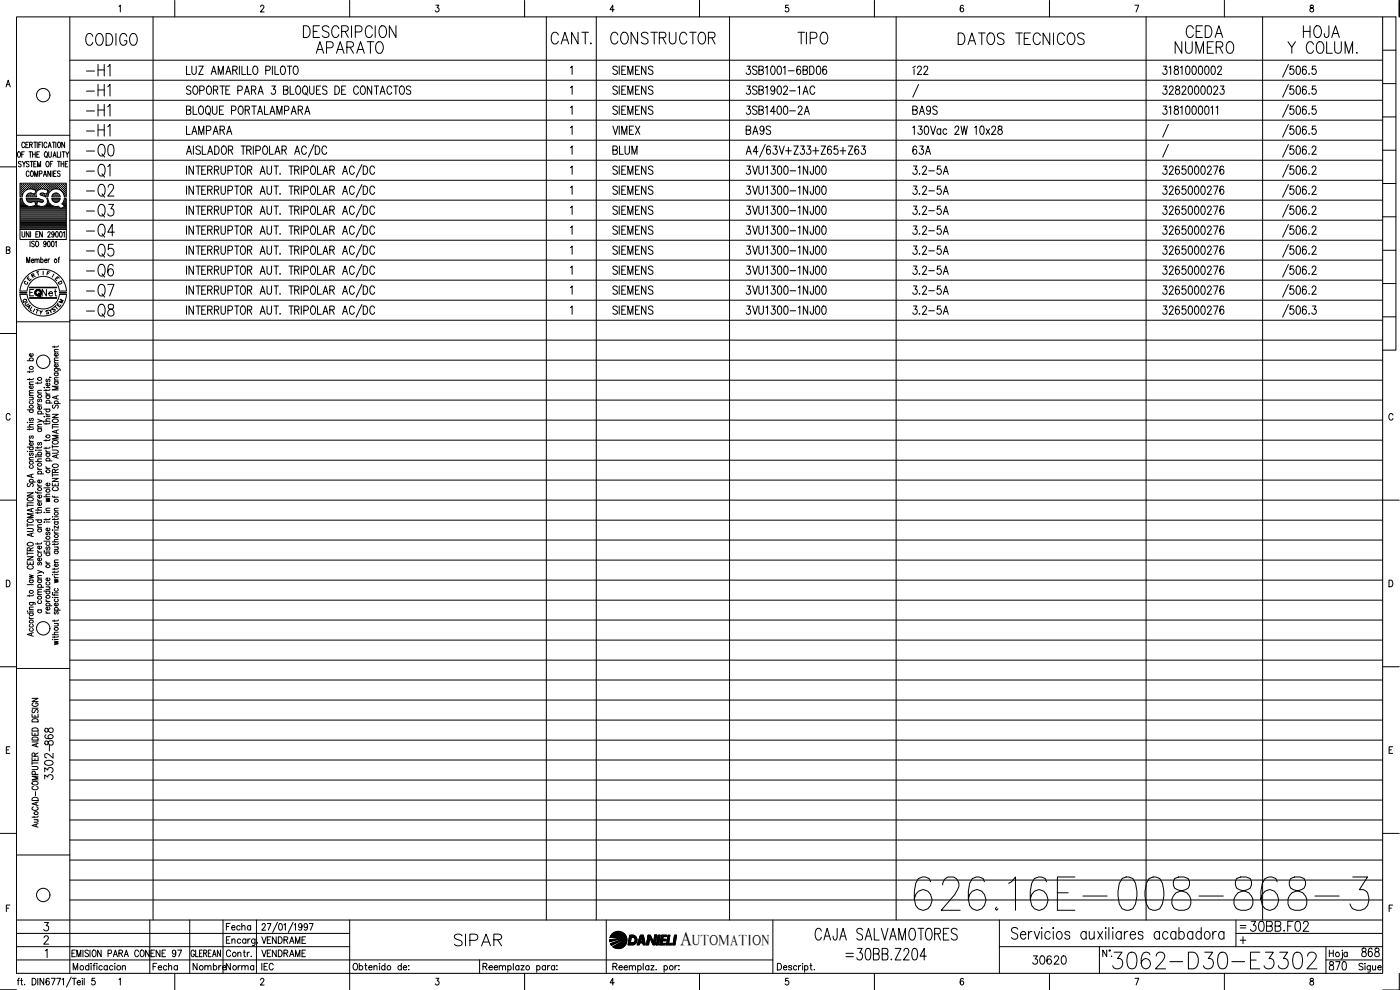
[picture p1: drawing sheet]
<svg xmlns="http://www.w3.org/2000/svg" width="420mm" height="297mm" viewBox="0 0 420 297" stroke-linecap="round" stroke-linejoin="round" font-family="sans-serif">
<defs><g id="words">
<text font-size="15.4" x="273" y="274.5">626.16E-008-868-3</text>
<text font-size="8.8" x="332.7" y="291.7">3062-D30-E3302</text>
<g font-size="7.5">
<text x="24.7" y="48.3">-Q0</text>
<text x="24.7" y="54.3">-Q1</text>
<text x="24.7" y="60.3">-Q2</text>
<text x="24.7" y="66.3">-Q3</text>
<text x="24.7" y="72.3">-Q4</text>
<text x="24.7" y="78.3">-Q5</text>
<text x="24.7" y="84.3">-Q6</text>
<text x="24.7" y="90.3">-Q7</text>
<text x="24.7" y="96.3">-Q8</text>
</g>
<g font-size="7.1">
<text x="24.3" y="14.8">CODIGO</text>
<text x="90" y="12.3">DESCRIPCION</text>
<text x="93.8" y="17.3">APARATO</text>
<text x="164" y="14.5">CANT.</text>
<text x="182" y="14.5">CONSTRUCTOR</text>
<text x="238.1" y="14.5">TIPO</text>
<text x="351.4" y="17.3">NUMERO</text>
<text x="354.9" y="12.3">CEDA</text>
<text x="385.2" y="17.3">Y COLUM.</text>
<text x="389.8" y="12.3">HOJA</text>
<text x="24.7" y="24">-H1</text>
<text x="24.7" y="30">-H1</text>
<text x="24.7" y="36">-H1</text>
<text x="24.7" y="42">-H1</text>
<text x="135.1" y="285">SIPAR</text>
<text x="243.4" y="283.3">CAJA SALVAMOTORES</text>
<text x="252.6" y="289.3">=30BB.Z204</text>
</g>
<g font-size="6.6">
<text x="286.5" y="14.5">DATOS TECNICOS</text>
<text x="373.9" y="280.8">30BB.F02</text>
</g>
<text font-size="6.2" x="308.7" y="290.7">30620</text>
<text font-size="5.9" x="204.1" y="283.5">A</text>
<g font-size="5.7">
<text x="272.7" y="23.6">í22</text>
<text x="222.6" y="29.6">3SB1902-1AC</text>
<text x="222.6" y="35.6">3SB1400-2A</text>
<text x="272.7" y="35.6">BA9S</text>
<text x="54.7" y="41.6">LAMPARA</text>
<text x="222.6" y="41.6">BA9S</text>
<text x="182.7" y="47.6">BLUM</text>
<text x="272.7" y="47.6">63A</text>
<text x="272.7" y="53.6">3.2-5A</text>
<text x="272.7" y="59.6">3.2-5A</text>
<text x="272.7" y="65.6">3.2-5A</text>
<text x="272.7" y="71.6">3.2-5A</text>
<text x="272.7" y="77.6">3.2-5A</text>
<text x="272.7" y="83.6">3.2-5A</text>
<text x="272.7" y="89.6">3.2-5A</text>
<text x="272.7" y="95.6">3.2-5A</text>
<text x="16.9" y="224.7" transform="rotate(-90 16.9 224.7)">868</text>
<text x="16.9" y="235.3" transform="rotate(-90 16.9 235.3)">3302-</text>
<text x="397.6" y="292.1">870</text>
<text x="407.5" y="288.2">868</text>
</g>
<g font-size="4.9">
<text x="11.3" y="90">Net</text>
<text x="66.7" y="280.1">Fecha</text>
<text x="44.1" y="288.2">ENE 97</text>
<text x="44.8" y="292.1">Fecha</text>
<text x="56.8" y="292.1">Nombre</text>
<text x="66.7" y="292.1">Norma</text>
<text x="77.3" y="288.2">VENDRAME</text>
<text x="77.3" y="292.1">IEC</text>
</g>
<text font-size="4.4" x="207.7" y="283.5">UTOMATION</text>
<g font-size="4">
<text x="12.7" y="83.6">F</text>
<text x="7.1" y="85.4">E</text>
<text x="16.2" y="86.4">D</text>
<text x="5.6" y="92.1">Q</text>
<text x="6.3" y="92.8">U</text>
<text x="6.7" y="93.8">A</text>
<text x="10.6" y="95.6">Y</text>
<text x="14.5" y="94.5">S</text>
<text x="16.6" y="92.1">M</text>
</g>
<g font-size="3.5">
<text x="6" y="86.4">C</text>
<text x="371.1" y="279.8">=</text>
</g>
</g></defs>
<!-- layer: DCA_A3E2|CART -->
<g fill="none" stroke="#000" stroke-width=".3">
<path d="M5 5.1h410v286.9h-410zM21 5.1v286.9M35.7 1.9l.4-.3v2M52.5 .1v5M78.2 2.1l.3-.5h.4l.3 .3-.2 .7-.9 1h1.1M104.9 .1v5M130.8 1.6h.9l-.5 .7a.62 .62 0 0 1 .5 1 .62 .62 0 0 1-1.1-.1M157.4 .1v5M184.3 2.9h-1.2l.8-1.3v2M209.9 .1v5M236.6 1.6h-.8l-.1 .8a.62 .62 0 0 1 .9 .1 .62 .62 0 0 1-.1 .9 .62 .62 0 0 1-.9-.2M262.4 .1v5"/>
<path d="M289.1 1.8l-.3-.2a1.16 1.16 0 0 0-.1 2 .59 .59 0 0 0 .5-.9 .59 .59 0 0 0-1-.1v.3M315 .1v5M340.6 1.6h1.2l-.8 2M367.5 .1v5M393.3 1.7v.5a.75 .75 0 0 1 .8 .5 .75 .75 0 0 1-.2 .9 .59 .59 0 0 1-.8-.4 .59 .59 0 0 1 .5-.8l.5-.2 .1-.4-.3-.2zM415 5.1h3.9v100h-3.9M415 15.1h3.9M419.9 .1v5M1.8 26.1l.7-2 .6 2M2 25.4h.8M415 35.1h3.9M415 25.1h3.9"/>
<path d="M0 50.1h5M5 40.6h16M5.3 45.7l.3-.2a.86 .86 0 0 1 .6 .9 .86 .86 0 0 1-.6 .8l-.4-.6zM6.1 56.9h.1M6.1 56.2h.1M6.1 55.6h.1M6.1 57.5h.1M6.1 58.2h.1M6.1 58.8h.1M6.1 59.8h.4M6.3 57.2h.2M6.3 56.6h.2"/>
<path d="M6.3 56h.2M6.3 55.3h.2M6.3 57.9h.2M6.3 58.5h.2M6.3 48.6a.42 .42 0 0 0-.6-.2 .42 .42 0 0 0-.1 .7l.5 .2a.43 .43 0 0 1 .2 .7 .43 .43 0 0 1-.8-.2M6.4 55.2v.2M6.4 55.9v.1M6.4 56.5v.2M6.4 57.1v.2M6.4 57.8v.1M6.4 58.4v.2M6.5 46.3h.5"/>
<path d="M6.6 59.6h-.6v9.3h13.9v-9.3h-.6l-.7 1.6 .7 .7-1 .7a1.41 1.41 0 0 0-1.8-.7 2.6 2.6 0 0 1-2-1.6M6.6 56.9h.2M6.6 56.2h.2M6.6 55.6h.2M6.6 57.5h.2M6.6 58.2h.1M6.7 59.6l.1 .7M6.7 48.4l.5 .8 .5-.8M6.7 55.5v.2M6.7 56.2v.1M6.7 56.8v.2M6.7 57.4v.2"/>
<path d="M6.7 58.1v.1M6.8 58.3l-.1 .8M6.9 57.2h.2M6.9 56.6h.2M6.9 56h.2M6.9 55.3h.2M7 55.2v.2M7 55.9v.1M7 56.5v.2M7 57.1v.2M7.2 49.2v.9M7.2 56.9h.2"/>
<path d="M7.2 56.2h.2M7.2 55.6h.2M7.3 45.5h-.8v1.7M7.3 55.5v.2M7.3 56.2v.1M7.3 56.8v.2M7.4 43a.46 .46 0 0 0-.5-.3 .46 .46 0 0 0-.4 .6v.4a.46 .46 0 0 0 .3 .6 .46 .46 0 0 0 .6-.4M7.6 56.6h.1M7.6 56h.1M7.6 55.3h.1M7.7 55.2v.2M7.7 55.9v.1"/>
<path d="M7.7 56.5v.2M7.7 43.4h.6M7.8 59.6h4M7.9 56.2h.1M7.9 55.6h.1M7.9 59.6l.2 .6 .7 .5 1.6-.3 .3 1.1-.9 .4M8 56.8l-.1 .1M8 55.5v.2M8 56.2v.1M8 59.8h3.6M8 58.8h.1M8.2 56.6h.2"/>
<path d="M8.2 56h.2M8.2 55.3h.2M8.2 58.5h.2M8.3 55.2v.2M8.3 55.9v.1M8.3 56.5v.2M8.3 58.4v.2M8.5 56.2h.2M8.5 55.6h.2M8.5 58.8h.2M8.6 42.7h-.9v1.6h.9M8.6 58.2h.1"/>
<path d="M8.6 55.5v.2M8.6 56.2v.1M8.6 58.7v.2M8.7 48.6l-.3-.2-.5 .2 .1 .5 .7 .5-.3 .5-.5-.3M8.7 51.7l-.3-.4a.88 .88 0 0 0-.5 .8 .88 .88 0 0 0 .5 .8l.3-.4M8.7 45.5h.8M8.8 56.6h.2M8.8 56h.2M8.8 55.3h.2M8.8 58.5h.2M8.9 43.4l.7-.1v-.6h-.7v1.6M8.9 55.2v.2"/>
<path d="M8.9 55.9v.1M8.9 56.5v.1M8.9 58.4v.2M9.1 48.4h.8M9.1 45.5v1.7M9.1 56.2h.2M9.1 55.6h.2M9.1 58.2h.2M9.1 58.8h.2M9.2 55.5v.2M9.2 56.2v.1M9.2 58.1v.1"/>
<path d="M9.2 58.7v.2M9.3 51.4l.1-.1a.86 .86 0 0 1 .7 .8 .86 .86 0 0 1-.7 .8 1.2 1.2 0 0 1-.1-1.5zM9.3 43.4l.4 .9M9.4 58l1 .3 .4-1.2-1-.3a2.48 2.48 0 0 0-3 1.5M9.5 58l-1 .1-.6 1M9.5 48.4v1.7M9.5 56.6h.2M9.5 56h.2M9.5 55.3h.2M9.5 58.5h.2M9.6 55.2v.2M9.6 55.9v.1"/>
<path d="M9.6 56.5v.1M9.6 58.4v.2M9.8 46.3h.8M9.8 45.5v1.7M9.8 56.2h.1M9.8 55.6h.1M9.8 58.8h.1M9.9 58.2h.1M9.9 55.5v.2M9.9 56.2v.1M9.9 58.7v.2M10.1 42.7h.9"/>
<path d="M10.1 49.2h.5M10.1 56.6h.2M10.1 56h.2M10.1 55.3h.2M10.1 58.5h.2M10.2 55.2v.2M10.2 55.9v.1M10.2 56.5v.2M10.2 58.4v.2M10.4 52.9v-1.6l.5 1.6 .4-1.6v1.6M10.4 56.2h.2M10.4 55.6h.2"/>
<path d="M10.4 58.8h.2M10.5 56.9h.1M10.5 55.5v.2M10.5 56.2v.1M10.5 56.8v.1M10.5 58.7v.2M10.5 42.7v1.6M10.5 58.2h.1M10.6 45.5v1.7M10.8 56.6h.1M10.8 56h.1M10.8 55.3h.1"/>
<path d="M10.8 55.2v.2M10.8 55.9v.1M10.8 56.5v.2M10.9 48.4h-.8v1.7h.8M10.9 57.2h.1M11 46.3h.6M11 56.9h.2M11 56.2h.2M11 55.6h.2M11.1 55.5v.2M11.1 56.2v.1M11.1 56.8v.2"/>
<path d="M11.2 42.7v1.6M11.3 50.1v-1.7l.4 1.7 .5-1.7v1.7M11.4 56.6h.2M11.4 56h.2M11.4 55.3h.2M11.5 55.2v.2M11.5 55.9v.1M11.5 56.5v.2M11.6 43.4h.5M11.7 56.2h.2M11.7 55.6h.2M11.8 55.5v.2"/>
<path d="M11.8 56.2v.1M11.8 59.7l1 .3a.43 .43 0 0 1 .1 .6 .43 .43 0 0 1-.6 .1M11.8 45.5h-.8v1.7h.8M11.8 52.1h.7l.1-.7-.8-.1v1.6M12 56.6h.2M12 56h.2M12 55.3h.2M12.1 55.2v.2M12.1 55.9v.1M12.1 56.5v.2M12.2 58.5l1 .3M12.3 58l-.3 .2 .2 .3"/>
<path d="M12.3 56.2h.2M12.3 55.6h.2M12.3 58.2h.2M12.4 42.7h-.8v1.6M12.4 55.5v.2M12.4 56.2v.1M12.4 58.1v.1M12.7 56.6h.1M12.7 56h.1M12.7 55.3h.1M12.7 58.5h.1M12.7 42.7v1.6"/>
<path d="M12.7 55.2v.2M12.7 55.9v.1M12.7 56.5v.1M12.7 58.4v.2M13 56.2h.1M13 55.6h.1M13 58.2h.1M13 52.9l.5-1.6 .5 1.6M13 55.5v.2M13 56.2v.1M13 58.1v.1M13.1 58h-.8"/>
<path d="M13.1 58l.9 .3 .4-1.2-.9-.3a1.77 1.77 0 0 0-2 .3 1.77 1.77 0 0 0-.5 1.9l-3.2 .1M13.2 52.4h.6M13.3 56.6h.2M13.3 56h.2M13.3 55.3h.2M13.3 58.5h.2M13.4 55.2v.2M13.4 55.9v.1M13.4 56.5v.2M13.4 58.4v.2M13.4 45.7l.3-.2a.86 .86 0 0 1 .6 .9 .86 .86 0 0 1-.6 .8l-.4-.6zM13.6 56.2h.2"/>
<path d="M13.6 55.6h.2M13.6 58.8h.2M13.7 55.5v.2M13.7 56.2v.1M13.7 58.7v.2M13.8 46.8l.4 .5M13.9 56.6h.2M13.9 56h.2M13.9 55.3h.2M13.9 58.5h.2M14 48.5l.1-.1a.86 .86 0 0 1 .7 .8 .86 .86 0 0 1-.7 .9 1.09 1.09 0 0 1-.1-1.6zM14 55.2v.2"/>
<path d="M14 55.9v.1M14 56.5v.2M14 58.4v.2M14.1 59.6h.3l.1 .7M14.1 43a.46 .46 0 0 0-.6-.3 .46 .46 0 0 0-.3 .6v.4a.46 .46 0 0 0 .3 .6 .46 .46 0 0 0 .6-.4M14.1 59.6a1.59 1.59 0 0 1-1.3 2.3M14.2 58.8h.1M14.2 56.9h.2M14.2 56.2h.2M14.2 55.6h.2M14.2 58.2h.2M14.3 55.5v.2"/>
<path d="M14.3 56.2v.1M14.3 56.8v.2M14.3 58.1v.1M14.4 57.5h.1M14.4 44.3l.5-1.6 .5 1.6M14.5 58.3a2.48 2.48 0 0 1 2.7-1.6 2.48 2.48 0 0 1 2.1 2.4h.6v-4.1h-13.9v4.1h.6M14.5 58.3l-.1 .8h-.8l-.4-.3M14.6 57.2h.1M14.6 56.6h.1M14.6 56h.1M14.6 55.3h.1M14.6 45.5v1.4l.3 .3 .5-.3v-1.4"/>
<path d="M14.6 43.8h.6M14.6 57.8v.1M14.6 55.2v.2M14.6 55.9v.1M14.6 56.5v.2M14.6 57.1v.2M14.9 56.9h.1M14.9 56.2h.1M14.9 55.6h.1M14.9 55.5v.2M14.9 56.2v.1M14.9 56.8v.2"/>
<path d="M15.1 49.2h.4M15.2 51.3v1.6l-.8-1.6v1.6M15.2 56.6h.2M15.2 56h.2M15.2 55.3h.2M15.3 55.2v.2M15.3 55.9v.1M15.3 56.5v.2M15.5 56.9h.1M15.5 56.2h.2M15.5 55.6h.2M15.5 59.1h2.5"/>
<path d="M15.5 59.6h2.5M15.6 55.5v.2M15.6 56.2v.1M15.6 56.8v.1M15.6 59.6l.1 .3M15.6 51.3v1.6M15.6 58.8a1.24 1.24 0 0 1 1.4-.9 1.24 1.24 0 0 1 1.1 1.2M15.7 58.8l-.1 .3M15.7 42.7h.9M15.7 59.8h2.2M15.8 48.4h-.7v1.7M15.8 56.6h.2"/>
<path d="M15.8 56h.2M15.8 55.3h.2M15.9 47.2l.5-1.7 .4 1.7M15.9 55.2v.2M15.9 55.9v.1M15.9 56.5v.2M16 58.5l-.1 .1M16.1 46.6h.6M16.1 52.1h.5M16.1 42.7v1.6M16.1 56.2h.2M16.1 55.6h.2"/>
<path d="M16.1 58.8h.2M16.2 55.5v.2M16.2 56.2v.1M16.2 58.2h.1M16.2 58.7v.2M16.3 58.2h.1M16.5 56.6h.1M16.5 56h.1M16.5 55.3h.1M16.5 58.5h.1M16.6 55.2v.2M16.6 55.9v.1"/>
<path d="M16.6 56.5v.1M16.6 58.4v.2M16.8 42.7v1.6M16.8 56.2h.1M16.8 55.6h.1M16.8 58.2h.1M16.8 58.8h.1M16.8 51.3h-.7v1.6h.7M16.8 55.5v.2M16.8 56.2v.1M16.8 58.1v.1M16.8 58.7v.2"/>
<path d="M17.1 56.6h.2M17.1 56h.2M17.1 55.3h.2M17.1 58.5h.2M17.2 45.5v1.7h.7M17.2 55.2v.2M17.2 55.9v.1M17.2 56.5v.1M17.2 58.4v.2M17.3 48.4h.8M17.4 56.2h.2M17.4 55.6h.2"/>
<path d="M17.4 58.8h.2M17.5 42.7h.1a.86 .86 0 0 1 .6 .8 .86 .86 0 0 1-.6 .8 1.25 1.25 0 0 1-.1-1.6zM17.5 55.5v.2M17.5 56.2v.1M17.5 58.7v.2M17.7 48.4v1.7M17.7 56.6h.2M17.7 56h.2M17.7 55.3h.2M17.8 55.2v.2M17.8 55.9v.1M17.8 56.5v.2"/>
<path d="M18 51.5a.41 .41 0 0 0-.6-.2 .41 .41 0 0 0 0 .6l.4 .2a.43 .43 0 0 1 .1 .7 .43 .43 0 0 1-.7-.1M18 56.9h.2M18 56.2h.2M18 55.6h.2M18.1 59.6a1.24 1.24 0 0 1-1.1 1.1 1.24 1.24 0 0 1-1.4-.8M18.1 55.5v.2M18.1 56.2v.1M18.1 56.8v.2M18.2 45.5v1.7M18.3 49.2h.8M18.3 48.4v1.7M18.4 56.6h.1"/>
<path d="M18.4 56h.1M18.4 55.3h.1M18.5 57.1v.1M18.5 55.2v.2M18.5 55.9v.1M18.5 56.5v.2M18.7 45.5h.8M18.7 56.9h.1M18.7 56.2h.1M18.7 55.6h.1M18.8 57.4v.1M18.8 55.5v.2"/>
<path d="M18.8 56.2v.1M18.8 56.8v.2M19 57.2h.2M19 56.6h.2M19 56h.2M19 55.3h.2M19 57.9h.2M19.1 45.5v1.7M19.1 55.2v.2M19.1 55.9v.1M19.1 56.5v.2M19.1 57.1v.2"/>
<path d="M19.1 57.8v.1M19.1 48.4v1.7M19.3 56.9h.2M19.3 56.2h.2M19.3 55.6h.2M19.3 57.5h.2M19.3 58.2h.2M19.3 58.8h.2M19.4 42.7v1.6l-.9-1.6v1.6M19.4 55.5v.2M19.4 56.2v.1M19.4 56.8v.2"/>
<path d="M19.4 57.4v.2M19.4 58.1v.1M19.4 58.7v.2M19.4 59.8h.4M19.6 49.2h.5M19.6 57.2h.2M19.6 56.6h.2M19.6 56h.2M19.6 55.3h.2M19.6 57.9h.2M19.6 58.5h.2M19.7 45.5l.5 .8 .5-.8"/>
<path d="M19.7 55.2v.2M19.7 55.9v.1M19.7 56.5v.2M19.7 57.1v.2M19.7 57.8v.1M19.7 58.4v.2M20.2 46.3v.9M20.4 48.4h-.8v1.7h.8M415 55.1h3.9M415 45.1h3.9M1.9 75l.9-.1 .1-.7-1-.1v2l1-.2 .1-.5-.4-.4M6 68.9v3h13.9v-3"/>
<path d="M6.1 64.5h13.7M6.1 64.2h13.7M6.1 63.9h13.7M6.1 63.6h13.7M6.1 63.2h13.7M6.1 62.9h13.7M6.1 62.6h12.1M6.1 62.3h11.7M6.1 62h2.3M6.1 61.7h1.6M6.1 61.3h1.2M6.1 61h.9"/>
<path d="M6.1 60.7h.8M6.1 60.4h.6M6.1 60.1h.5M6.1 64.8h13.7M6.1 65.1h13.7M6.1 65.5h13.7M6.1 65.8h13.7M6.1 66.1h13.7M6.1 66.4h13.7M6.1 66.7h13.7M6.1 67h13.7M6.1 67.4h13.7"/>
<path d="M6.1 67.7h13.7M6.1 68h13.7M6.1 68.3h13.7M6.1 68.7h13.7M6.6 69.5v1.4l.3 .2 .5-.2v-1.4M6.8 60.3l.2 .5a2.5 2.5 0 0 0 2.9 1M8 78.8v-1.6l.5 1.6 .4-1.6v1.6M8.1 60.1h4.5M8.4 60.4h1.7M8.7 69.5v1.6l-.8-1.6v1.6M9 72.4v1.6M9.2 69.5v1.6"/>
<path d="M9.4 78.2h.7l-.1-.4a.46 .46 0 0 0-.6 .5 .46 .46 0 0 0 .7 .3M9.8 62h2.1M10.3 72.6a.41 .41 0 0 0-.7-.2 .41 .41 0 0 0 .1 .7l.4 .1a.43 .43 0 0 1 .1 .7 .43 .43 0 0 1-.7-.1M10.5 78l.3-.3 .2 .1 .1 1M10.5 77.7v1.1M10.5 60.4h.7M10.6 60.7h.5M10.7 61h.3M10.7 61.7h.3M10.8 72.6l.2-.2a.86 .86 0 0 1 .6 .8 .86 .86 0 0 1-.6 .8l-.3-.4zM10.8 61.3h.2M10.8 70.3h.5"/>
<path d="M11.1 78l.3-.3 .3 .1 .1 1M11.6 69.5h-.8v1.6h.8M11.6 60.4h1.3M11.8 61.8l1 .2M12.2 60.7l-.9-.3-.3 1.1 .8 .3M12.2 78a.47 .47 0 0 1 .7-.1 .47 .47 0 0 1 0 .7l-.2 .2-.5-.2M12.2 77.2v1.6M12.7 69.5v1.6l-.8-1.6v1.6M13.3 62h2.8M13.4 78.2h.7l-.1-.3a.47 .47 0 0 0-.7 0 .47 .47 0 0 0 .1 .7l.3 .2 .4-.2M13.8 61.7h1.6M13.8 72.9l-.1 .4a.42 .42 0 0 1-.6-.4 .42 .42 0 0 1 .7-.3l-.1 1.3-.3 .1-.3-.2"/>
<path d="M14.1 61.3h.9M14.2 61h.5M14.4 69.9a.43 .43 0 0 1 .7-.3 .43 .43 0 0 1-.2 .7l-.6 .8h.8M14.4 60.7h.2M14.4 60.4h.1M14.4 72.5l.2-.1a.96 .96 0 0 1 0 1.6l-.3-.7zM14.4 77.7v1.1M14.9 77.7l-.5 .5M15.6 72.5l.2-.1a.96 .96 0 0 1 0 1.6l-.4-.7zM15.8 60.1h2M16.1 60.4h1.4M16.3 70l-.2 .4a.42 .42 0 0 1-.6-.4 .42 .42 0 0 1 .7-.3l-.1 1.4h-.3l-.3-.2"/>
<path d="M16.6 72.7l.3-.3v1.6M16.8 69.6l.2-.1a.96 .96 0 0 1 0 1.6l-.3-.7zM17.4 77.7h.4M17.9 77.2h-.2l-.1 1.6M18 69.6l.2-.1a.96 .96 0 0 1 0 1.6l-.4-.7zM18.4 62.6h1.4M18.8 61h1M18.9 62.3h.9M18.9 61.3h.9M19 69.8l.3-.3v1.6M19 60.7h.8M19.2 61.7h.6"/>
<path d="M19.2 60.4h.6M19.3 60.1h.5M19.5 62h.3M415 75.1h3.9M415 65.1h3.9M5 96.5h16M6 87.3a7 7 0 0 1 7-6.5 7 7 0 0 1 7 6.5M6 88.3a7 7 0 0 0 7 6.5 7 7 0 0 0 7-6.5M8.1 87.3a4.9 4.9 0 0 1 4.9-4.4 4.9 4.9 0 0 1 4.8 4.4M8.1 88.3a4.9 4.9 0 0 0 4.9 4.4 4.9 4.9 0 0 0 4.8-4.4M8.9 86.2h8.1v.1h-8.1M8.9 89.3h8.1v.2h-8.1z"/>
<path d="M9 86.3h7.9M9 89.4h7.9M10.1 86.9h-1.2v1.9M415 95.1h3.9M415 85.1h3.9M0 100.1h5M8.2 108.2h1.8M8.8 111.3v.5M8.8 113.6v.4M8.8 119.2h1.2M8.8 118.6h1.2M8.8 115.3h1.2"/>
<path d="M9.1 108.2l-.2-.1a.52 .52 0 0 1 .5-.7 .52 .52 0 0 1 .3 .8M9.7 119.2l.3 .3-.1 .4-1.1 .1M9.7 115.8l.2 .1a.51 .51 0 0 1-.5 .7 .51 .51 0 0 1-.4-.7l.3-.1v.8M9.7 106.1l.2 .1a.52 .52 0 0 1-.5 .7 .52 .52 0 0 1-.4-.7l.3-.1v.8M10 117.9l-1.1 .1-.1 .3 .3 .3M10 117.1l-1.1 .1-.1 .3 .3 .4M10 114.6l-1.1 .1-.1 .3 .3 .3M10 113.5l-.3 .4h-1.5M10 111.2l-.1 .3-1.7 .1M11.3 114.7v.5M11.3 117.9h1.2M11.6 119.7l-.3 .3 .1 .5h.3l.3-.7 .2-.1 .3 .3-.3 .6"/>
<path d="M12.5 117.1l-1.1 .1-.1 .4 .3 .3M12.5 114.6l-.4 .4h-1.4M13.2 116.3h.2zM13.8 117.7l.1 .4 .4 .2M13.8 116.8v.5M13.8 118.7h1.2M13.8 118.3h1.2M13.8 116.3h1.2M14.1 118.7a.49 .49 0 0 0-.1 .7 .49 .49 0 0 0 .7 0 .49 .49 0 0 0 0-.7M14.1 113.7l-.3 .3 .3 .5 .4-.7h.4l.1 .4-.3 .3M14.7 115l.2 .1a.53 .53 0 0 1-.5 .7 .53 .53 0 0 1-.4-.8h.3v.8M14.9 113.2l.4 .1"/>
<path d="M15 116.8l-.4 .3h-1.4M16.3 110.6l1.6 .1 .1 .5M16.3 103.8v.5M16.3 114.5h1.2M16.3 114h1.2M16.3 111.9h1.2M16.3 108.9h1.2M16.3 105.6h1.2M16.6 114.5l-.2 .2a.53 .53 0 0 0 .5 .7 .53 .53 0 0 0 .5-.7l-.2-.2M16.6 111.9l-.2 .1a.52 .52 0 0 0 .5 .8 .52 .52 0 0 0 .3-.9M16.6 110.6l-.2 .2a.51 .51 0 0 0 .6 .7 .51 .51 0 0 0 .2-.9M16.9 118.9v.7"/>
<path d="M17.2 109.3l.2 .2a.52 .52 0 0 1-.5 .6 .52 .52 0 0 1-.4-.7l.3-.1v.8M17.2 106a.49 .49 0 0 1 0 .7 .49 .49 0 0 1-.6 0 .49 .49 0 0 1-.1-.6l.3-.1v.8M17.5 118.7l-1.8 .5 1.8 .6M17.5 115.9h-1.8l1.8 .5-1.8 .6h1.8M17.5 113.3l-1.1 .1-.1 .3 .3 .3M17.5 108.1l-1.1 .1-.1 .4 .3 .3M17.5 107.4l-1.1 .1-.1 .3 .3 .3M17.5 104.8l-1.1 .1-.1 .4 .3 .3M17.5 103.7l-.1 .3-1.7 .1M3 124.5a.61 .61 0 0 0-.7-.4 .61 .61 0 0 0-.4 .7v.5a.61 .61 0 0 0 .4 .7 .61 .61 0 0 0 .7-.4M8.2 135.5h.1zM8.2 126.7h.1z"/>
<path d="M8.2 128.1h1.8M8.2 134.1h1.8M8.2 123h1.8M8.8 131.9l.1 .3 .4 .2M8.8 128.6v.5M8.8 138h1.2M8.8 135.5h1.2M8.8 132.4h1.2M8.8 126.7h1.2M9.1 139.7l-.2 .1a.52 .52 0 0 0 .5 .7 .52 .52 0 0 0 .3-.8M9.1 135.9l-.3 .3 .1 .4h.3l.3-.6 .2-.1 .3 .3-.3 .5M9.1 134.1l-.2 .2a.53 .53 0 0 0 .5 .7 .53 .53 0 0 0 .5-.7l-.2-.2"/>
<path d="M9.1 130.8l-.3 .2 .3 .5 .4-.7h.4l.1 .5-.3 .2M9.1 125.5l-.3 .3 .3 .5 .4-.7h.4l.1 .4-.3 .3M9.1 123l-.2 .1a.53 .53 0 0 0 .5 .7 .53 .53 0 0 0 .5-.7l-.2-.1M9.1 120.3l-.2 .2a.51 .51 0 0 0 .6 .7 .51 .51 0 0 0 .2-.9M9.7 132.8l.2 .2a.52 .52 0 0 1-.5 .7 .52 .52 0 0 1-.4-.8l.3-.1v.9M10 137.2l-1.1 .1-.1 .4 .3 .3M10 128.5l-.1 .3h-1.7M10 127.4h-1.1l-.1 .3 .3 .4M10.7 137h.2zM10.7 135.1h.2zM10.7 138.5h1.8M10.7 136.5h1.8"/>
<path d="M11.3 125.8l1.2 .5-1.2 .4M11.3 120.9l.1 .4 .4 .2M11.3 134.1v.5M11.3 137h1.2M11.3 135.1h1.2M11.3 128.6h1.2M11.3 128.1h1.2M11.3 124.2h1.8M11.3 121.5h1.2M11.6 136.5a.49 .49 0 0 1-.1-.7 .49 .49 0 0 1 .7 0 .49 .49 0 0 1 0 .7M11.6 132.7l-.3 .3 .3 .5 .4-.7h.4l.1 .5-.3 .2M11.6 128.6a.51 .51 0 0 0-.1 .8 .51 .51 0 0 0 .8 0 .51 .51 0 0 0-.1-.8"/>
<path d="M11.6 124.2a.49 .49 0 0 1-.1-.7 .49 .49 0 0 1 .7 0 .49 .49 0 0 1 0 .7M12.2 121.9a.5 .5 0 0 1 .1 .8 .5 .5 0 0 1-.7 0 .5 .5 0 0 1 0-.8h.2v.9M12.5 137.7h-1.1l-.1 .4 .3 .4M12.5 134l-.4 .4h-1.4M12.5 127.3l-1.1 .1-.1 .4 .3 .3M12.5 126.3l.6 .2v.3M13.2 125h.2zM13.2 126.4h1.8M13.2 122.8h1.8M13.8 140l.1 .3 .4 .2M13.8 135l.1 .4 .4 .2M13.8 123.9l.1 .4 .4 .2"/>
<path d="M13.8 126.9v.5M13.8 131.9v.5M13.8 134.2v.5M13.8 138.3h1.8M13.8 136.1h1.2M13.8 135.6h1.2M13.8 125h1.2M13.8 124.5h1.2M13.8 120.9h1.8M14.1 138.3l-.2-.2a.51 .51 0 0 1 .6-.7 .51 .51 0 0 1 .2 .9M14.1 136.1a.49 .49 0 0 0-.1 .7 .49 .49 0 0 0 .7 0 .49 .49 0 0 0 0-.7M14.1 122.8l-.2 .1a.52 .52 0 0 0 .5 .7 .52 .52 0 0 0 .3-.8"/>
<path d="M14.1 120.9a.49 .49 0 0 1-.1-.7 .49 .49 0 0 1 .7 0 .49 .49 0 0 1 0 .7M15 134.1l-.4 .4h-1.4M15 131.8l-.1 .3-1.7 .1M15 126.8l-.1 .3-1.7 .1M15 125.6l-1.1 .1-.1 .4 .3 .3M15.7 135h1.3l.5 .5-.1 .3-.4 .2h-1.3M15.7 124.3h1.8l-1.8 1h1.8M15.7 127.6v1M15.7 133.5v1M15.7 134h1.8M15.7 128.1h1.8M15.7 127.4h1.8"/>
<path d="M15.8 139.5a.88 .88 0 0 1 1-.4 .88 .88 0 0 1 .6 .9 .88 .88 0 0 1-1 .4 .88 .88 0 0 1-.6-.9zM15.8 132.4a.89 .89 0 0 1 1-.3 .89 .89 0 0 1 .6 .9 .88 .88 0 0 1-1 .3 .88 .88 0 0 1-.6-.9zM15.8 126a.88 .88 0 0 1 1-.4 .88 .88 0 0 1 .6 .9 .88 .88 0 0 1-1 .4 .88 .88 0 0 1-.6-.9zM16 121.5l-.3 .4 .3 .6 .4-.2 .2-.5a.48 .48 0 0 1 .8-.2 .48 .48 0 0 1 0 .7l-.2 .2M16.3 121.1h1.8M16.6 121.1a.55 .55 0 0 1 .2-.9 .55 .55 0 0 1 .7 .6l-.3 .3M16.9 129.2v.7M16.9 136.6v.7M17.5 136.4l-1.8 .5 1.8 .6M17.5 130.6h-1.8l1.8 .6-1.8 .5h1.8M17.5 129l-1.8 .5 1.8 .6M418 124.5a.63 .63 0 0 0-.7-.4 .63 .63 0 0 0-.5 .7v.5a.63 .63 0 0 0 .5 .7 .63 .63 0 0 0 .7-.4"/>
<path d="M0 150.1h5M8.2 158.6h1.5l.3 .3-.3 .6h-1.5M8.2 147.9h1.8l-1.8 .9h1.8M8.2 151.2v.9M8.2 157v1M8.2 157.5h1.8M8.2 151.6h1.8M8.2 150.9h1.8M8.3 155.9a.9 .9 0 0 1 1-.3 .9 .9 0 0 1 .6 .9 1.02 1.02 0 0 1-1.7-.4zM8.3 149.5a.9 .9 0 0 1 1-.4 .9 .9 0 0 1 .6 1 1.06 1.06 0 0 1-1.7-.5zM8.5 145.1l-.3 .3 .3 .6 .4-.1 .2-.6a.48 .48 0 0 1 .8-.2 .48 .48 0 0 1 0 .8l-.2 .1M8.8 144.6h1.8"/>
<path d="M9.1 144.6l-.2-.1a.52 .52 0 0 1 .5-.7 .52 .52 0 0 1 .3 .8M9.4 142.4v.7M9.4 152.7v.7M10 159.9l-1.8 .6 1.8 .5M10 154.2h-1.8l1.8 .5-1.8 .6h1.8M10 152.5l-1.8 .6 1.8 .5M10 142.2l-1.8 .6 1.8 .5M10.7 147.5l.3 .4h1.5M10.7 156h1.8M10.7 153.1h1.8M11.3 149.8l.1 .3 .4 .3M11.3 145.3l.1 .3 .4 .2"/>
<path d="M11.3 140.2l.1 .4 .4 .2M11.3 147.6v.5M11.3 153.6v.5M11.3 158.7h1.2M11.3 158.2h1.2M11.3 150.4h1.2M11.3 145.8h1.2M11.3 142.2h1.8M11.3 140.8h1.2M11.6 158.7a.51 .51 0 0 0-.1 .8 .51 .51 0 0 0 .8 0 .51 .51 0 0 0-.1-.8M11.6 156a.49 .49 0 0 0-.1 .7 .49 .49 0 0 0 .7 0 .49 .49 0 0 0 0-.7M11.6 142.2l-.2-.1a.52 .52 0 0 1 .5-.8 .52 .52 0 0 1 .3 .9"/>
<path d="M12.2 150.8l.2 .1a.53 .53 0 0 1-.5 .8 .53 .53 0 0 1-.4-.8l.3-.1v.9M12.2 148.5a.5 .5 0 0 1 .1 .8 .5 .5 0 0 1-.7 0 .5 .5 0 0 1 0-.8h.2v.9M12.2 144a.51 .51 0 0 1 .1 .7 .51 .51 0 0 1-.7 .1 .51 .51 0 0 1-.1-.7l.3-.1v.9M12.5 157.4l-1.1 .1-.1 .3 .3 .4M12.5 153.5l-.4 .4h-1.4M12.5 152.3h-1.1l-.1 .4 .3 .4M13.2 156.6h.2zM13.2 153.7h.2zM13.2 149h1.8M13.2 146.4h1.8M13.8 149.5l1.2 .2-1.2 .3 1.2 .3-1.2 .3M13.8 156.6h1.2"/>
<path d="M13.8 155.6v.5M13.8 153.7h1.2M13.8 153.2h1.2M13.8 140.5h1.2M14.1 159.7l-.3 .3 .1 .4h.3l.3-.6 .2-.1 .3 .3-.3 .5M14.7 158.4l.2 .2a.52 .52 0 0 1-.5 .7 .52 .52 0 0 1-.4-.8l.3-.1v.9M14.7 144.9a.5 .5 0 0 1 .1 .7 .5 .5 0 0 1-.7 .1 .5 .5 0 0 1-.1-.7l.3-.1v.9M15 155.6l-.1 .3h-1.7M15 152.5l-1.1 .1-.1 .3 .3 .3M15 148.3h-1.1l-.1 .4 .3 .3M15.7 148.8l.3 .4h1.5M15.7 144.9v.9h1.8v-.9"/>
<path d="M15.7 143.5h1.8l-1.8 1h1.8M15.7 142.5h1.8M15.7 142v1M15.8 159.1h.1M15.8 155.1h.1M16.1 146.2a.53 .53 0 0 0-.4 .7 .53 .53 0 0 0 .7 .3h.4a.53 .53 0 0 0 .7-.3 .53 .53 0 0 0-.4-.7M16.3 159.5l.1 .3 .4 .2M16.3 156.6h1.2M16.3 148.9v.4M16.3 155.6v.5M16.3 160h1.2M16.3 159h1.2"/>
<path d="M16.3 155.1h1.2M16.3 153.3h1.2M16.6 156.6l-.2 .1a.53 .53 0 0 0 .5 .7 .53 .53 0 0 0 .5-.7l-.2-.1M16.6 141.8l-.1-.9h-.7l-.1 .9h1.8M16.6 145.2v.6M17.5 157.8v.7l-1.2-.7v.7M17.5 155.5l-.1 .3-1.7 .1M17.5 152.5l-1.1 .1-.1 .3 .3 .4M17.5 140.8l-.9 .5M415 150.1h4.9M1.9 174.1a1 1 0 0 1 1.1 1 1 1 0 0 1-1.1 1zM8.2 168.4v.9h1.8v-.9"/>
<path d="M8.2 167h1.8l-1.8 1h1.8M8.2 175.4h1.8M8.2 166h1.8M8.2 165.6v.9M8.3 163a.9 .9 0 0 1 1-.3 .9 .9 0 0 1 .6 .9 1.06 1.06 0 0 1-1.7-.5zM8.6 169.7a.53 .53 0 0 0-.4 .7 .53 .53 0 0 0 .7 .4h.4a.52 .52 0 0 0 .7-.4 .52 .52 0 0 0-.4-.7M8.8 172.5l1.2 .2-1.2 .3 1.2 .3-1.2 .3M8.8 178.5v.5M8.8 174.1h1.2M9.1 174.1l-.2 .1a.53 .53 0 0 0 .5 .7 .53 .53 0 0 0 .5-.7l-.2-.1M9.1 165.3l-.1-.8-.7-.1-.1 .9h1.8M9.1 168.8v.5"/>
<path d="M9.4 160.1v.7M10 178.4l-.1 .3-1.7 .1M10 164.3l-.9 .5M11.3 171.1l1.2 .5-1.2 .4M11.3 165.1l.1 .3 .4 .3M11.3 178.4h1.2M11.3 176.2h1.8M11.3 174h1.2M11.3 173.5h1.2M11.3 165.7h1.2M11.3 162.9v.5M11.6 176.2a.51 .51 0 0 1-.1-.7 .51 .51 0 0 1 .8 0 .51 .51 0 0 1-.1 .7"/>
<path d="M11.6 174a.49 .49 0 0 0-.1 .7 .49 .49 0 0 0 .7 0 .49 .49 0 0 0 0-.7M11.6 168.7l-.3 .3 .3 .5 .4-.7h.4l.1 .4-.3 .3M11.6 166.1a.51 .51 0 0 0-.1 .7 .51 .51 0 0 0 .8 0 .51 .51 0 0 0-.1-.7M12.2 167.4a.5 .5 0 0 1 .1 .8 .5 .5 0 0 1-.7 0 .5 .5 0 0 1 0-.8h.2v.9M12.2 163.9l.2 .1a.53 .53 0 0 1-.5 .7 .53 .53 0 0 1-.4-.8h.3v.8M12.5 177.6l-1.1 .1-.1 .3 .3 .4M12.5 176.8l-1.1 .1-.1 .3 .3 .4M12.5 172.7h-1.1l-.1 .4 .3 .4M12.5 171.6l.5 .2 .1 .3M12.5 162.8l-.4 .4h-1.4M13.2 165.3h.2zM13.2 177.4h1.8"/>
<path d="M13.2 165.9h1.8M13.2 162.4h1.8M13.8 179.9l.1 .3 .4 .3M13.8 168.4l.1 .4 .4 .2M13.8 176.1h1.2M13.8 169h1.2M13.8 165.3h1.2M14.1 177.4l-.2 .1a.52 .52 0 0 0 .5 .7 .52 .52 0 0 0 .3-.8M14.1 174.7l-.2 .1a.52 .52 0 0 0 .5 .8 .52 .52 0 0 0 .3-.9M14.1 165.9l-.2 .2a.51 .51 0 0 0 .6 .6 .51 .51 0 0 0 .2-.8M14.1 164.1l-.3 .3 .1 .4h.3l.3-.6 .2-.1 .3 .3-.3 .4M14.1 162.8l-.2 .1a.52 .52 0 0 0 .5 .8 .52 .52 0 0 0 .3-.9"/>
<path d="M14.6 176.1l.4 .3-.1 .4-1.1 .1M14.7 173.4l.2 .2a.53 .53 0 0 1-.5 .7 .53 .53 0 0 1-.4-.8l.3-.1v.9M15.7 179.3h.2zM15.7 178.2l.1 .3h1.7M15.7 177.9h.2zM15.7 162.6h1.8M15.8 172.5h.1M16.3 173.8l1.2 .3-1.2 .2 1.2 .3-1.2 .3M16.3 172.8l.1 .3 .4 .2M16.3 165.3h1.2M16.3 163.1v.5M16.3 170.5v.5"/>
<path d="M16.3 171.4v.5M16.3 178.3v.5M16.3 179.3h1.2M16.3 177.9h1.2M16.3 173.3h1.2M16.3 172.4h1.2M16.3 168.8h1.2M16.3 164.1h1.2M16.6 179.7l-.2 .2a.53 .53 0 0 0 .5 .6 .53 .53 0 0 0 .5-.6l-.2-.2M16.6 176.6l-.2 .1a.51 .51 0 0 0 .6 .7 .51 .51 0 0 0 .2-.8M16.6 165.3a.55 .55 0 0 0 .2 1 .55 .55 0 0 0 .7-.7l-.3-.3M17.1 164.1l.4 .4-.1 .3h-1.1"/>
<path d="M17.2 169.2l.2 .1a.52 .52 0 0 1-.5 .7 .52 .52 0 0 1-.4-.8h.3v.8M17.5 171.4l-.1 .2-1.7 .1M17.5 170.4l-.4 .4h-1.4M17.5 168l-1.1 .1-.1 .3 .3 .4M17.5 163l-.4 .4h-1.4M17.5 161.8l-1.1 .1-.1 .3 .3 .4M416.9 174.1a1.01 1.01 0 0 1 1.1 1 1.01 1.01 0 0 1-1.1 1zM8.2 183.4h.1zM8.2 183.9h1.8M8.8 185.1l.1 .3 .4 .2M8.8 180.7l1.6 .1 .1 .6M8.8 185.6h1.2"/>
<path d="M8.8 183.4h1.2M8.8 182.9h1.2M9.1 188.6l-.2 .1a.53 .53 0 0 0 .5 .7 .53 .53 0 0 0 .5-.7l-.2-.1M9.1 187.4a.55 .55 0 0 0 .2 .9 .55 .55 0 0 0 .7-.7l-.3-.2M9.1 183.9a.55 .55 0 0 0 .2 .9 .55 .55 0 0 0 .7-.6l-.3-.3M9.1 180.7l-.2 .2a.51 .51 0 0 0 .6 .7 .51 .51 0 0 0 .2-.9M9.4 190v.7M10 189.8l-1.8 .6 1.8 .5M10 182.1l-1.1 .1-.1 .3 .3 .4M11.3 183h1.2M11.6 183a.51 .51 0 0 0-.1 .7 .51 .51 0 0 0 .8 0 .51 .51 0 0 0-.1-.7M11.6 180.2a.49 .49 0 0 0-.1 .7 .49 .49 0 0 0 .7 0 .49 .49 0 0 0 0-.7"/>
<path d="M13.8 183.4l.1 .4 .4 .2M13.8 184h1.2M13.8 181.8h1.8M13.8 180.5h1.2M14.1 181.8l-.2-.2a.52 .52 0 0 1 .5-.7 .52 .52 0 0 1 .3 .9M14.7 182.2a.5 .5 0 0 1 .1 .7 .5 .5 0 0 1-.7 0 .5 .5 0 0 1-.1-.6l.3-.1v.8M15.7 190.4h1.8M15.8 191.9h.1M16.3 192.3l1.2 .3-1.2 .3 1.2 .3-1.2 .2M16.3 191.9h1.2M16.3 186v.5M16.3 190.9v.5"/>
<path d="M16.3 187.1h1.2M16.3 183.1h1.8M16.6 183.5l-.3 .3 .3 .5 .4-.7h.4l.1 .4-.3 .3M16.6 183.1a.55 .55 0 0 1 .2-.9 .55 .55 0 0 1 .7 .6l-.3 .3M17.1 187.1l.4 .3-.1 .3-1.1 .1M17.2 181l.2 .1a.52 .52 0 0 1-.5 .7 .52 .52 0 0 1-.4-.8h.3v.8M17.5 190.8l-.1 .3-1.7 .1M17.5 189.7h-1.1l-.1 .4 .3 .3M17.5 186l-.1 .3h-1.7M0 200.1h5M5 200.6h16M415 200.1h4.9"/>
<path d="M1.9 225h.7M3 224.1h-1.1v1.9h1.1M416.9 225h.7M418 224.1h-1.1v1.9h1.1M0 250h5M5 256.5h16M415 250h4.9M1.9 272.5h.7M3 271.6h-1.1v1.9M5 276h410M45 276v16M56.9 276v16"/>
<path d="M66.9 276v16M77 276v16M104.9 276v21M181.9 276v16M184 279.9h3M184.2 279.8h2.7M184.5 279.7h2.1M184.9 279.5h1.3M231.9 276v16M299.9 276v16M370.9 276v8M416.9 272.5h.7"/>
<path d="M418 271.6h-1.1v1.9M0 297h5M5 280.1h99.9M5 284h99.9M5 288h226.9M5.2 294.2h.6M5.8 293.5l-.3 .4v1.6M6.2 294.2h.5M6.4 293.5v1.6l.4 .4M7.4 295.3l.1 .1M9.7 293.5a1.01 1.01 0 0 1 1.1 1 1.01 1.01 0 0 1-1.1 1zM11.3 293.5v2"/>
<path d="M13.1 293.5v2l-1.1-2v2M14.8 293.8l-.5-.3a1.17 1.17 0 0 0 .1 2 .59 .59 0 0 0 .5-.8 .59 .59 0 0 0-1-.2l-.1 .3M15.4 293.5h1.2l-.9 2M17 293.5h1.2l-.8 2M18.6 293.9l.4-.4v2M21.4 293.1l-1.5 3.1M21.7 293.5h1.2M22.3 293.5v2M23.2 294.8h.9l-.1-.4a.57 .57 0 0 0-.7 .1 .57 .57 0 0 0 0 .8 .57 .57 0 0 0 .8-.1M24.7 293.5v.2zM24.7 294.2v1.3M25.3 293.5v2"/>
<path d="M28.4 293.5h-.8v.9a.62 .62 0 0 1 .9 0 .62 .62 0 0 1-.1 .9 .62 .62 0 0 1-.9-.2M35.7 293.9l.4-.4v2.1M52.5 292v5M78.2 294l.3-.5h.4l.3 .4-.2 .7-.9 1h1.1M130.8 293.5h.9l-.5 .8a.62 .62 0 0 1 .5 .9 .62 .62 0 0 1-1.1 0M143.9 288v4M157.4 292v5M183 282.5h.3M183 282.3h.8M183 282.2h1.3M183 282.1h1.8M183 282l3-.5 .1 .2-3.1 .9z"/>
<path d="M183 281.3h4.7M183 282h2.3M183.1 281.2h4.9M183.2 283.2l3.2-1.2 .2 .2-3.1 1.5M183.2 281h4.7M183.2 280.9h4.7M183.3 283.3h.9M183.3 280.7h4.5M183.3 283.4h.6M183.4 280.6h4.3M183.4 283.6h.2M183.5 280.5h4.1"/>
<path d="M183.5 283h1.3M183.6 280.4h3.9M183.6 280.3a2.57 2.57 0 0 1 4.4 .9l-2 .3-.2-.2h-2.8zM183.7 280.2h3.7M183.9 280.1h3.3M183.9 282.9h1.1M184 284.1h3.1M184.1 281.8h1.7M184.1 284h3.2M184.1 284.3h2.8M184.3 282.8h1M184.3 283.8h3.1"/>
<path d="M184.3 294.9h-1.2l.8-1.4v2.1M184.4 284.4h2.3M184.5 283.2l-1.3-.1 .3 .5M184.5 283.7h3M184.6 282.6h1M184.7 284.5h1.7M184.8 283.6h2.9M185 282.5h.9M185 283.4h2.7M185 281.7h1.1M185.3 283.3h2.5M185.4 282.3h.8"/>
<path d="M185.5 283.2h2.4M185.7 283h2.3M185.8 282.2h.6M185.9 281.4h.7M186 282.9h2M186.1 282.1h.4M186.2 282.8h1.8M186.2 281.8l1.2-.2-1 .3zM186.3 281.8h.4M186.4 282.6h1.7M186.5 281.7h.6M186.6 282.5h1.5"/>
<path d="M186.7 282.2h1.4M186.9 282.3h1.2M186.9 282.1h1.2M186.9 281.4h.3M186.9 281.5h.3M187.1 282h1M187.4 281.8h.7M187.6 281.5h.5M187.7 281.7h.4M188 281.4h.1M188.1 281.4a2.64 2.64 0 0 1-1.1 2.8 2.64 2.64 0 0 1-3.1-.1l3-1.7-.3-.2 1.4-.8M188.5 283.3h2"/>
<path d="M188.5 283.4h1.8M188.6 283h2.2M188.6 283.2h2.1M188.6 282.8h.6M188.6 282.9h2.3M188.6 282.6h.6M188.6 282.5h.6M188.7 282.3h.6M188.7 282.2h.6M188.7 282.1h.6M188.8 282h.5M188.8 281.8h.6"/>
<path d="M188.8 281.7h.6M188.8 281.5h.6M188.8 281.4h.6M188.9 281.2h2M188.9 281h1.9M188.9 280.9h1.7M188.9 280.7h1.6M189 280.6h1.2M189.4 281.2l-.2 1.6h.8a.78 .78 0 0 0 .6-.8 .78 .78 0 0 0-.6-.7h-1.2M190 280.6a1.52 1.52 0 0 1 1.2 1.5 1.52 1.52 0 0 1-1.3 1.4h-1.4l.5-2.9h.9M190 281.3h1M190.2 282.8h.8"/>
<path d="M190.3 281.4h.8M190.4 282.6h.7M190.5 282.5h.6M190.5 281.5h.6M190.5 282.3h.6M190.5 281.7h.6M190.6 282.2h.6M190.6 282h.6M190.6 281.8h.6M190.6 282.1h.6M191.2 283.4h.7M191.3 283.3h.6"/>
<path d="M191.3 283.2h.6M191.4 283h.6M191.4 282.9h2.1M191.5 282.8h2M191.5 282.6h2M191.6 282.5h1.9M191.6 282.3h.6M191.6 282.2h.7M191.7 282.1h.6M191.7 282h.7M191.8 281.8h.6M191.8 281.7h.6"/>
<path d="M191.9 281.5h.6M191.9 281.4h.6M191.9 281.3h1.3M192 281.2h1.2M192 281h1.2M192.1 280.9h1M192.2 280.7h.9M192.2 280.6h.9l.6 2.9h-.6l-.2-.6h-.9l-.2 .6h-.6zM192.2 280.6h.9M192.6 281.2l.2 1.2h-.6zM192.6 281.4h.7M192.7 281.7h.6"/>
<path d="M192.7 281.5h.6M192.7 281.8h.6M192.7 282.1h.7M192.7 282h.6M192.8 282.2h.6M192.8 282.3h.6M193 283h.6M193 283.2h.6M193 283.3h.6M193 283.4h.7M194.1 283.3h.6M194.1 283.4h.5"/>
<path d="M194.1 283h.6M194.1 283.2h.6M194.1 282.8h.7M194.1 282.9h.6M194.2 282.6h.6M194.2 282.5h.6M194.2 282.3h.6M194.2 282.2h.7M194.3 282.1h.6M194.3 282h.6M194.3 281.8h.6M194.3 281.7h.6"/>
<path d="M194.4 281.5h.6M194.4 281.3h1.1M194.4 281.4h1.1M194.4 281.2h1M194.4 281h1M194.5 280.9h.8M194.5 280.7h.7M194.5 280.6h.7l.9 2.1 .4-2.1h.6h-.6h.6l-.5 2.9h-.6l-1-2.1-.4 2.1h-.6zM195.1 281.5h.5M195.2 280.6h-.7l-.5 2.9M195.2 281.7h.5M195.2 281.8h.5"/>
<path d="M195.3 282h.5M195.3 282.1h.6M195.4 282.2h.5M195.5 282.3h.5M195.5 282.5h.5M195.6 282.6h1.2M195.7 282.8h1.1M195.7 282.9h1M195.8 283h.9M195.8 283.2h.9M195.9 283.3h.8M196 283.4h.6"/>
<path d="M196.2 282.5h.6M196.2 282.3h.6M196.2 282.2h.6M196.3 282.1h.5M196.3 282h.6M196.3 281.8h.6M196.3 281.7h.6M196.3 281.5h.6M196.3 281.4h.7M196.4 281.3h.6M196.4 281.2h.6M196.4 281h.7"/>
<path d="M196.4 280.9h.7M196.5 280.7h.6M197 283.4h.7M197.1 283.2h.6M197.1 283.3h.6M197.1 282.9h.6M197.1 283h.6M197.1 282.8h.7M197.1 282.6h.7M197.2 282.5h.6M197.2 282.3h.6M197.2 282.2h.7"/>
<path d="M197.3 282.1h.6M197.3 282h.6M197.3 281.8h.6M197.3 281.7h.7M197.4 281.5h.6M197.4 281.4h.6M197.4 281.3h.6M197.4 281.2h.6M197.4 281h.6M197.4 280.9h.7M197.5 280.7h.6M197.5 280.6h.6"/>
<path d="M197.5 280.6h.6l-.5 2.9h-.6zM198 283.4h1.6M198.1 283.2h1.6M198.1 283.3h1.6M198.1 282.9h.6M198.1 283h.6M198.2 282.8h.5M198.2 282.6h.5M198.2 282.5h.6M198.2 282.3h.6M198.2 282.2h1.7M198.2 282.1h1.7"/>
<path d="M198.3 282h1.6M198.3 281.8h1.6M198.3 281.7h.6M198.3 281.5h.6M198.4 281.4h.5M198.4 281.3h.6M198.4 281.2h.6M198.5 281h1.6M198.5 280.9h1.6M198.5 280.6h1.6v.4h-1.1l-.1 .8h1v.5h-1.1l-.1 .7h1l-.1 .5h-1.6zM198.5 280.7h1.6M198.5 280.6h1.6"/>
<path d="M200 283.4h1.6M200.1 283.2h1.6M200.1 283.3h1.6M200.1 282.9h.6M200.1 283h.6M200.2 282.8h.5M200.2 282.6h.5M200.2 282.5h.5M200.2 282.3h.5M200.2 282.2h.6M200.2 282.1h.6M200.3 282h.5"/>
<path d="M200.3 281.8h.6M200.3 281.7h.6M200.3 281.5h.6M200.4 281.3h.6M200.4 281.4h.5M200.4 281.2h.6M200.4 281h.6M200.4 280.9h.6M200.5 280.6h.5l-.3 2.4h1l-.1 .5h-1.6zM200.5 280.7h.5M200.5 280.6h.5M202 283.3h.6"/>
<path d="M202 283.4h.6M202 283h.6M202 283.2h.6M202.1 282.8h.6M202.1 282.9h.6M202.1 282.6h.6M202.1 282.5h.6M202.1 282.3h.7M202.2 282.2h.6M202.2 282.1h.6M202.2 282h.6M202.2 281.8h.7"/>
<path d="M202.3 281.7h.6M202.3 281.5h.6M202.3 281.3h.6M202.3 281.4h.6M202.4 281.2h.5M202.4 281h.6M202.4 280.9h.6M202.4 280.7h.6M202.4 280.6h.7l-.5 2.9h-.7zM202.4 280.6h.7M209.9 292v5M236.6 293.5h-.8l-.1 .9a.62 .62 0 0 1 .9 0 .62 .62 0 0 1-.1 1 .62 .62 0 0 1-.9-.2"/>
<path d="M262.4 292v5M289.1 293.8l-.3-.3a1.16 1.16 0 0 0-.1 2.1 .59 .59 0 0 0 .5-.9 .59 .59 0 0 0-1-.1v.3M299.9 284h115.1M315 292v5M340.6 293.5h1.2l-.8 2.1M367.5 292v5M370.9 280.1h44.1M393.3 293.7v.5a.75 .75 0 0 1 .8 .4 .75 .75 0 0 1-.2 1 .59 .59 0 0 1-.8-.5 .59 .59 0 0 1 .5-.7l.5-.2 .1-.4-.3-.3zM397.9 288h17.1M419.9 292v5h-4.9"/>
<circle cx="13" cy="28.5" r="2.01"/>
<circle cx="16.7" cy="78.2" r=".51"/>
<circle cx="9.3" cy="110.4" r=".55"/>
<circle cx="11.8" cy="113.7" r=".56"/>
<circle cx="11.8" cy="118.8" r=".56"/>
<circle cx="13" cy="108.5" r="2.01"/>
<circle cx="9.3" cy="122" r=".55"/>
<circle cx="9.3" cy="138.8" r=".55"/>
<circle cx="11.8" cy="139.4" r=".56"/>
<circle cx="14.3" cy="130.9" r=".55"/>
<circle cx="11.8" cy="146.8" r=".55"/>
<circle cx="14.3" cy="141.4" r=".55"/>
<circle cx="14.3" cy="147.2" r=".56"/>
<circle cx="16.8" cy="154.1" r=".55"/>
<circle cx="16.8" cy="150.2" r=".55"/>
<circle cx="9.3" cy="177.6" r=".55"/>
<circle cx="11.8" cy="179.3" r=".56"/>
<circle cx="14.3" cy="161.4" r=".55"/>
<circle cx="14.3" cy="169.9" r=".55"/>
<circle cx="14.3" cy="179.1" r=".56"/>
<circle cx="16.8" cy="160.9" r=".55"/>
<circle cx="9.3" cy="186.5" r=".55"/>
<circle cx="13" cy="188.5" r="2.01"/>
<circle cx="16.8" cy="188.7" r=".55"/>
<circle cx="13" cy="268.5" r="2.01"/>
</g>
<!-- layer: DCA_A3E2|CART-ES -->
<g fill="none" stroke="#000" stroke-width=".3">
<path d="M22 291v-2l.6 2 .7-2v2M26.7 290a.59 .59 0 0 0-.9 0 .59 .59 0 0 0 0 .8 .59 .59 0 0 0 .9 0M26.7 289v2M27.3 289v.2zM27.3 289.7v1.3M27.9 289.7h.6M28.6 289l-.3 .1-.1 .3v1.6M29 289.1h.2zM29.1 289.7v1.3M30.7 290a.59 .59 0 0 0-.9 0 .59 .59 0 0 0 0 .8 .59 .59 0 0 0 .9 0M32.2 290a.59 .59 0 0 0-.8 0 .59 .59 0 0 0 0 .8 .59 .59 0 0 0 .8 0M32.2 289.7v1.3"/>
<path d="M33.9 290a.59 .59 0 0 0-.9 0 .59 .59 0 0 0 0 .8 .59 .59 0 0 0 .9 0M34.5 289v.2zM34.5 289.7v1.3M36.7 290.1l.4-.4 .4 .1 .1 1.2M36.7 289.7v1.3M67.9 282h.7M69 281h-1.1v2h1.1M69.2 285.5a.65 .65 0 0 0-.8-.4 .65 .65 0 0 0-.5 .7v.5a.65 .65 0 0 0 .5 .7 .65 .65 0 0 0 .8-.4M69.6 282.1l.4-.4 .4 .1 .1 1.2M69.6 281.7v1.3M71.4 286.1l.4-.4 .4 .1 .1 1.2M71.4 285.7v1.3"/>
<path d="M72.2 282a.59 .59 0 0 0-.8 0 .59 .59 0 0 0 0 .8 .59 .59 0 0 0 .8 0M73 285.7h.6M73.3 285.1v1.6l.1 .3h.3M73.8 282a.6 .6 0 0 0-.9 0 .6 .6 0 0 0 0 .8 .6 .6 0 0 0 .9 0M73.8 281.7v1.3M74.2 285.7v1.3M74.4 281.7v1.3M74.9 285.7l-.4 .1-.3 .5M75.1 281.7l-.5 .1-.2 .5M76.5 281.7v1.8l-.8 .1M76.5 282a.6 .6 0 0 0-.8 0 .6 .6 0 0 0 0 .8 .6 .6 0 0 0 .8 0M106.3 289.1a.99 .99 0 0 1 1.1 .7 .99 .99 0 0 1-.6 1.2 1.06 1.06 0 0 1-.9-.8 1.06 1.06 0 0 1 .4-1.1z"/>
<path d="M107.8 290a.6 .6 0 0 1 .9 0 .6 .6 0 0 1 0 .8 .6 .6 0 0 1-.9 0M107.8 289v2M109.5 289.7h.6M109.7 289v1.6l.1 .3 .4 .1M110.7 290.3h1a.54 .54 0 0 0-.7-.6 .54 .54 0 0 0-.3 .8l.4 .5 .6-.2M112.2 290.1l.4-.4 .5 .1 .1 1.2M112.2 289.7v1.3M113.8 289.1h.2zM113.9 289.7v1.3M115.5 290a.59 .59 0 0 0-.8 0 .59 .59 0 0 0 0 .8 .59 .59 0 0 0 .8 0M115.5 289v2M120.4 290a.59 .59 0 0 0-.8 0 .59 .59 0 0 0 0 .8 .59 .59 0 0 0 .8 0"/>
<path d="M120.4 289v2M121 290.3h1a.54 .54 0 0 0-.6-.6 .54 .54 0 0 0-.4 .8l.5 .5 .5-.2M122.6 289.8h.2zM122.6 290.9h.2zM144.9 290l1.1-.1 .1-.3-.1-.5-1.1-.1v2M145.5 290l.6 1M146.7 290.3h1.1a.56 .56 0 0 0-.7-.6 .56 .56 0 0 0-.4 .8l.5 .5 .6-.2M148.3 290.3h1a.54 .54 0 0 0-.6-.6 .54 .54 0 0 0-.4 .8l.4 .5 .6-.2M149.8 290.1l.4-.4 .5 .1 .1 1.2M149.8 289.7v1.3M150.8 290.1l.4-.4 .4 .1 .1 1.2M152.4 290a.59 .59 0 0 1 .8 0 .59 .59 0 0 1 0 .8 .59 .59 0 0 1-.8 0"/>
<path d="M152.4 289.7v2M154.1 289v2M155.7 290a.59 .59 0 0 0-.8 0 .59 .59 0 0 0 0 .8 .59 .59 0 0 0 .8 0M155.7 289.7v1.3M156.3 289.7h1l-1 1.3h1M161.1 290a.59 .59 0 0 1 .8 0 .59 .59 0 0 1 0 .8 .59 .59 0 0 1-.8 0M161.1 289.7v2M163.7 290a.59 .59 0 0 0-.8 0 .59 .59 0 0 0 0 .8 .59 .59 0 0 0 .8 0M163.7 289.7v1.3M164.3 289.7v1.3M165 289.7l-.4 .1-.3 .5M166.5 290a.59 .59 0 0 0-.9 0 .59 .59 0 0 0 0 .8 .59 .59 0 0 0 .9 0"/>
<path d="M166.5 289.7v1.3M167 289.8h.2zM167 290.9h.2zM183.9 290l1.2-.2v-.6l-1.2-.2v2M184.5 290l.7 1M185.8 290.3h1a.54 .54 0 0 0-.7-.6 .54 .54 0 0 0-.3 .8l.4 .5 .6-.2M187.3 290.3h1a.54 .54 0 0 0-.7-.6 .54 .54 0 0 0-.3 .8l.4 .5 .6-.2M188.8 290.1l.5-.4 .4 .1 .1 1.2M188.8 289.7v1.3M189.8 290.1l.4-.4 .4 .1 .1 1.2M191.4 290a.6 .6 0 0 1 .9 0 .6 .6 0 0 1 0 .8 .6 .6 0 0 1-.9 0M191.4 289.7v2"/>
<path d="M193 289v2M194.7 290a.59 .59 0 0 0-.8 0 .59 .59 0 0 0 0 .8 .59 .59 0 0 0 .8 0M194.7 289.7v1.3M195.3 289.7h1l-1 1.3h1M196.9 290.9h.1M199.3 290a.59 .59 0 0 1 .9 0 .59 .59 0 0 1 0 .8 .59 .59 0 0 1-.9 0M199.3 289.7v2M202.6 289.7v1.3M203.2 289.7l-.4 .1-.2 .5M203.7 289.8h.1zM203.7 290.9h.1zM400.1 285.1v1.9"/>
<path d="M402.9 285.1v.1zM409.1 289.3l-.5-.3-.8 .3 .1 .4 1 .5 .2 .3v.3l-.5 .2-.8-.2M409.7 289.7v1.3M411.3 289.7l-.1 1.8-.7 .1M411.3 290a.59 .59 0 0 0-.9 0 .59 .59 0 0 0 0 .8 .59 .59 0 0 0 .9 0M411.9 289.7l.1 1.2 .4 .1 .4-.4M412.8 289.7v1.3M413.5 290.3h1a.54 .54 0 0 0-.6-.6 .54 .54 0 0 0-.4 .8l.4 .5 .6-.2"/>
<circle cx="24.6" cy="290.3" r=".64"/>
<circle cx="35.6" cy="290.3" r=".65"/>
<circle cx="70.3" cy="286.3" r=".64"/>
<circle cx="116.7" cy="290.3" r=".64"/>
<circle cx="158.4" cy="290.3" r=".64"/>
<circle cx="201.5" cy="290.3" r=".64"/>
</g>
<!-- layer: CART -->
<g fill="none" stroke="#000" stroke-width=".3">
<path d="M419.9 .1v5M9.6 219.7v.9h1.8M9.6 214.3v.9h1.8v-.9M9.6 209.5h1.8l-1.8 1h1.8M9.6 212.5h1.8M9.7 218.6a1.01 1.01 0 0 1 1.1-.2 1.01 1.01 0 0 1 .6 1h-1.8zM9.7 215.9a.99 .99 0 0 1 1.1-.3 .99 .99 0 0 1 .6 1h-1.8zM9.9 212.9l-.3 .3 .3 .7 .4-.2 .5-.7 .4-.1 .2 .3-.2 .7M10 210.9a.55 .55 0 0 0-.4 .7 .55 .55 0 0 0 .7 .3h.5a.55 .55 0 0 0 .6-.5 .55 .55 0 0 0-.6-.5v.3M10.5 214.6v.6M9.6 230h1.6l.2 .4-.2 .5h-1.6M9.6 227.3v.9h1.8"/>
<path d="M9.6 228.9h1.8M9.6 228.5v.9M9.6 222.6h1.8M9.7 239.5a.99 .99 0 0 1 1.1-.3 .99 .99 0 0 1 .6 1h-1.8zM9.7 234.7a1.05 1.05 0 0 1 1.7 .4 1.02 1.02 0 0 1-1 .5 1.02 1.02 0 0 1-.8-.7zM9.7 221.4a1.01 1.01 0 0 1 1.1-.3 1.01 1.01 0 0 1 .6 1h-1.8zM10 236l-.4 .3a.94 .94 0 0 0 .9 .7 .94 .94 0 0 0 .9-.7l-.4-.3M10.5 226.9l-.1-.9h-.7l-.1 .9h1.8M10.6 232.4l-.1-.9h-.7l-.2 .9h1.8M10.7 237.5v1.2M11.4 232.9h-1.8l1.8 .6-1.8 .5h1.8M11.4 223l-1.8 .6 1.8 .5"/>
<path d="M10 242.1a.55 .55 0 0 0-.4 .7 .55 .55 0 0 0 .7 .3h.5a.54 .54 0 0 0 .6-.3 .54 .54 0 0 0-.4-.7M10.2 245.9h1.2M10.2 244.9v.5M10.8 240.8v.7M10.8 247.3v.7M11.1 245.9l.3 .4-.1 .3-1.1 .1M11.4 247.1l-1.8 .6 1.8 .5M11.4 244.8l-.1 .3-1.7 .1M11.4 240.6l-1.8 .6 1.8 .5M13.3 276.8h1.2l-.6 .9a.79 .79 0 0 1 .6 1.3 .79 .79 0 0 1-1.4-.2M78.7 277.6l.1-.4 .5-.1 .3 .6-1 1.4h1.1M80.2 277.1h1.1l-.8 2"/>
<path d="M83.3 276.7l-1.5 3.1M83.9 277.2l.3-.1a1.22 1.22 0 0 1 0 2l-.5-.4-.1-.8zM85.2 277.5l.4-.4v2M88 276.7l-1.5 3.1M88.3 277.5l.4-.4v2M90.6 277.8v.3a.53 .53 0 0 1-.8 0 .53 .53 0 0 1 0-.7 .53 .53 0 0 1 .8 0v.4a.95 .95 0 0 1-.6 1.3l-.3-.3M92.3 277.8a.53 .53 0 0 1-.6 .5 .53 .53 0 0 1-.5-.6l.5-.6a1.07 1.07 0 0 1 .6 1 1.07 1.07 0 0 1-.7 1l-.3-.3M92.8 277.1h1.2l-.8 2M305.4 278.8a.93 .93 0 0 0-1.2-.5 .93 .93 0 0 0-.5 1.2l1.2 .6a.96 .96 0 0 1 .4 1.4 .96 .96 0 0 1-1.5 .1l-.2-.3M308.7 279.5v2.3M309.7 279.5a.93 .93 0 0 0-1 .9M310.4 279.5l.8 2.3 .8-2.3"/>
<path d="M312.6 279.5v2.3M315.2 280l-.3-.4a1.13 1.13 0 0 0-1.4 .8 1.13 1.13 0 0 0 .7 1.4h.5l.5-.5M316.1 279.5v2.3M317.5 279.6a.92 .92 0 0 1 1 .1 .92 .92 0 0 1 .3 1.1 .93 .93 0 0 1-1.1 1 1.34 1.34 0 0 1-.2-2.2zM321.1 280a.78 .78 0 0 0-.8-.6 .78 .78 0 0 0-.7 .6l.4 .4 .6 .2a.66 .66 0 0 1 .3 1 .86 .86 0 0 1-1.3-.3M326 280l-.5-.5a1.17 1.17 0 0 0-1.2 1.1 1.17 1.17 0 0 0 1.2 1.2l.5-.5M326 279.5v2.3M326.9 279.5l.1 2.1 .7 .2 .7-.7M328.4 279.5v2.3M329.4 279.5l1.5 2.3M330.9 279.5l-1.5 2.3M331.9 279.5v2.3"/>
<path d="M332.8 278.3v3.5M334 279.5v2.3M336.5 280a.78 .78 0 0 0-.7-.6 .78 .78 0 0 0-.8 .6 1.07 1.07 0 0 0 0 1.3 1.07 1.07 0 0 0 1.3 .3l.2-.3M336.5 279.5v2.3M337.4 279.5v2.3M338.5 279.5a.98 .98 0 0 0-1.1 .9M343 280a.75 .75 0 0 0-.7-.6 .75 .75 0 0 0-.7 .6l.1 .3a1.43 1.43 0 0 1 1.3 .8v.2a.75 .75 0 0 1-.7 .5 .75 .75 0 0 1-.7-.5M348 280a.78 .78 0 0 0-.8-.6 .78 .78 0 0 0-.7 .6 1.07 1.07 0 0 0 0 1.3 1.07 1.07 0 0 0 1.2 .3l.3-.3M348 279.5v2.3M350.5 280l-.3-.4a.92 .92 0 0 0-1 .1 .92 .92 0 0 0-.3 1.1 .93 .93 0 0 0 1.1 1l.5-.5M352.9 280l-.5-.5a1.17 1.17 0 0 0-1.1 1.1 1.17 1.17 0 0 0 1.1 1.2l.5-.5M352.9 279.5v2.3"/>
<path d="M353.8 280l.6-.5a1.17 1.17 0 0 1 1 1.1 1.17 1.17 0 0 1-1 1.2l-.6-.5M353.8 278.3v3.5M358 280l-.3-.4a1.13 1.13 0 0 0-1.4 .8 1.13 1.13 0 0 0 .7 1.4h.5l.5-.5M358 279.5v2.3M360.5 280a.78 .78 0 0 0-.7-.6 .78 .78 0 0 0-.8 .6 1.07 1.07 0 0 0 0 1.3 1.07 1.07 0 0 0 1.3 .3l.2-.3M360.5 278.3v3.5M361.8 279.6a1.13 1.13 0 0 1 1.5 .8 1.13 1.13 0 0 1-.8 1.4 1.2 1.2 0 0 1-1.1-.8 1.2 1.2 0 0 1 .4-1.4zM364 279.5v2.3M365 279.5a.93 .93 0 0 0-1 .9M367.3 280l-.3-.4a.92 .92 0 0 0-1 .1 .92 .92 0 0 0-.3 1.1 .93 .93 0 0 0 1.1 1l.5-.5M367.3 279.5v2.3M13.3 281.4l.4-.6h.4l.4 .4-.3 .9-1.1 1.2h1.5"/>
<path d="M13.6 285.3l.5-.5v2.5M21.6 286h.6M22.6 285.1h-1v1.9h1M23.1 287v-1.9l.6 1.9 .6-1.9v1.9M24.9 285.1v1.9M26.5 285.3l-.3-.2-.7 .2 .2 .5 .8 .5-.1 .7h-.5l-.4-.2M27 285.1v1.9M27.8 285.3l.3-.2a1.02 1.02 0 0 1 .8 1 1.02 1.02 0 0 1-.8 .9l-.4-.4zM30.4 285.1v1.9l-1.1-1.9v1.9M32.4 286.1l1-.1v-.9h-1v1.9M34 287l.6-1.9 .7 1.9M34.2 286.4h.8"/>
<path d="M35.7 286l.9-.1 .1-.7-1-.1v1.9M36.2 286l.6 1M37.3 287l.6-1.9 .6 1.9M37.5 286.4h.8M41.6 285.5a.59 .59 0 0 0-.8-.4 .59 .59 0 0 0-.4 .7v.5a.59 .59 0 0 0 .4 .7 .59 .59 0 0 0 .8-.4M42.2 285.3l.3-.2a1.02 1.02 0 0 1 .8 1 1.02 1.02 0 0 1-.8 .9l-.5-.7zM58.3 285.5l-.3-.4a1.14 1.14 0 0 0-.4 1.9h.5l.2-.7h-.3M58.7 285.1v1.9h.8M59.9 286h.5M60.7 285.1h-.8v1.9M61.1 286l.8-.1v-.8h-.8v1.9M61.6 286l.5 1"/>
<path d="M62.5 286h.5M63.4 285.1h-.9v1.9M63.8 287l.5-1.9 .6 1.9M64 286.4h.6M66.2 285.1v1.9l-1-1.9v1.9M78.6 281.1l.6 2 .7-2M80.2 282h.7M81.3 281.1h-1.1v2M82.9 281.1v2l-1.2-2v2M83.5 281.1a1.01 1.01 0 0 1 1.2 1 1.01 1.01 0 0 1-1.2 1zM85.2 282l1-.1 .1-.7-1.1-.1v2M85.8 282l.6 1.1"/>
<path d="M86.9 283.1l.7-2 .6 2M87.2 282.4h.8M88.7 283.1v-2l.7 2 .6-2v2M90.6 282h.7M91.7 281.1h-1.1v2M233.3 289a1.05 1.05 0 0 1 1.2 .7 1.05 1.05 0 0 1-.6 1.3h-.6zM235.1 290.3h1a.54 .54 0 0 0-.6-.6 .54 .54 0 0 0-.4 .8l.4 .5 .6-.2M237.6 290l-.3-.3-.6 .1v.4l.8 .3 .1 .3-.3 .2-.7-.2M239.1 290a.59 .59 0 0 0-.8 0 .59 .59 0 0 0 0 .8 .59 .59 0 0 0 .8 0M239.6 289.7v1.3M240.3 289.7l-.4 .1-.3 .5M240.9 289v.2z"/>
<path d="M240.9 289.7v1.3M241.5 290a.59 .59 0 0 1 .8 0 .59 .59 0 0 1 0 .8 .59 .59 0 0 1-.8 0M241.5 289.7v2M243.1 289.7h.6M243.3 289v1.6l.1 .3 .4 .1M244.4 290.9h.1M306.2 280.4h1.6v-.3a.73 .73 0 0 0-1.1-.5 1.1 1.1 0 0 0-.5 1.5 1.1 1.1 0 0 0 1.4 .5l.2-.3M339.2 280.4h1.6v-.3a.76 .76 0 0 0-.7-.7 .76 .76 0 0 0-.8 .6 1.07 1.07 0 0 0 0 1.3 1.07 1.07 0 0 0 1.2 .3l.3-.3M373 281v2.2"/>
<circle cx="10.8" cy="244" r=".55"/>
</g>
<!-- layer: CA_XR800|CART -->
<g fill="none" stroke="#000" stroke-width=".3">
<path d="M21 18.1h394M45.9 5v271M164 5v271M178.9 5v271M218.9 5v271M268.9 5v271M344 5v271M378.9 5v271M419.9 .1v5M21 24.1h394M21 30.1h394M21 36.1h394"/>
<path d="M21 42.1h394M21 48.1h394M21 54.1h394M21 78h394M21 72.1h394M21 66.1h394M21 60.1h394M21 96.1h394M21 90.1h394M21 84.1h394M21 114.1h394M21 108.1h394"/>
<path d="M21 102.1h394M21 138.1h394M21 120h394M21 126.1h394M21 132.1h394M21 144h394M21 150.1h394M21 156.1h394M21 162h394M21 168h394M21 174.1h394M21 192.1h394"/>
<path d="M21 186h394M21 180.1h394M21 198.1h394M21 216.1h394M21 210h394M21 204h394M21 234h394M21 228h394M21 222.1h394M21 258h394M21 240.1h394M21 246h394"/>
<path d="M21 252h394M21 270h394M21 264.1h394M0 297h5"/>
</g>
<!-- layer: ING -->
<g fill="none" stroke="#000" stroke-width=".3">
<path d="M56 19.8v2.5h1.1M57.6 19.8v1.8a.66 .66 0 0 0 .6 .7 .66 .66 0 0 0 .7-.7v-1.8M59.6 19.8h1.4l-1.4 2.5h1.4M71.8 19.8v2.5M72.6 19.8v2.5h1.1M74.3 19.8v2.5h1.1M76.2 19.9l.2-.1a1.34 1.34 0 0 1 1.1 1 1.34 1.34 0 0 1-.5 1.4l-.2 .1a1.37 1.37 0 0 1-1-1 1.37 1.37 0 0 1 .4-1.4zM81.7 19.8v2.5M82.5 19.8v2.5h1.2M84.5 19.9l.6-.1a1.56 1.56 0 0 1 0 2.5 1.37 1.37 0 0 1-1-1 1.37 1.37 0 0 1 .4-1.4zM86.2 19.8h1.4M86.9 19.8v2.5"/>
<path d="M88.3 19.9l.6-.1a1.56 1.56 0 0 1 0 2.5 1.37 1.37 0 0 1-1-1 1.37 1.37 0 0 1 .4-1.4zM56 33l1.1-.1 .2-.4-.2-.6-1.1-.1v2.5h.8l.4-.2 .1-.6-.5-.5M57.3 26.2a.66 .66 0 0 0-.9-.4 .66 .66 0 0 0-.4 .9l1.1 .5 .2 .8a.78 .78 0 0 1-1.3 0M58 31.8v2.5h1.1M58.3 25.9l.1-.1a1.37 1.37 0 0 1 1 1 1.37 1.37 0 0 1-.4 1.4l-.2 .1a1.35 1.35 0 0 1-1-1 1.35 1.35 0 0 1 .5-1.4zM59.9 31.9l.3-.1a1.35 1.35 0 0 1 1 1 1.35 1.35 0 0 1-.5 1.4l-.2 .1a1.34 1.34 0 0 1-1-1 1.34 1.34 0 0 1 .4-1.4zM59.9 27.1l1.3-.2 .1-.6-.2-.4-1.2-.1v2.5M62.1 31.9l.1-.1a1.28 1.28 0 0 1 1 1.3 1.28 1.28 0 0 1-1 1.2 1.67 1.67 0 0 1-.1-2.4zM62.3 25.9l.2-.1a1.35 1.35 0 0 1 1 1 1.35 1.35 0 0 1-.4 1.4l-.2 .1a1.37 1.37 0 0 1-1-1 1.37 1.37 0 0 1 .4-1.4zM62.5 33.9l.6 .7M63.4 22.3l.7-2.5 .8 2.5M63.7 21.5h.9"/>
<path d="M63.8 31.8v1.8a.68 .68 0 0 0 .3 .6 .68 .68 0 0 0 .7 0l.3-.6v-1.8M64.1 27l1.1-.1 .2-.4-.2-.6-1.1-.1v2.5M64.7 27l.7 1.3M65.5 22.3v-2.5l.8 2.5 .7-2.5v2.5M65.9 33h.7M66 25.8h1.4M66.7 25.8v2.5M67.1 31.8h-1.2v2.5h1.2M67.8 22.3l.7-2.5 .8 2.5M67.8 27h.7M68 21.5h1M69 25.8h-1.2v2.5h1.2"/>
<path d="M69.5 33.1l1.1-.1 .2-.3-.2-.8-1.1-.1v2.5M69.8 21l1.2-.1 .2-.4-.2-.6-1.2-.1v2.5M70.5 21l.7 1.3M71.4 27.1l1.2-.2 .1-.6-.2-.4-1.1-.1v2.5M71.8 31.9l.3-.1a1.35 1.35 0 0 1 1 1 1.35 1.35 0 0 1-.5 1.4l-.2 .1a1.37 1.37 0 0 1-1-1 1.37 1.37 0 0 1 .4-1.4zM73.4 28.3l.7-2.5 .8 2.5M73.6 33l1.1-.1 .2-.4-.2-.6-1.1-.1v2.5M73.7 27.5h.9M74.3 33l.6 1.3M75.5 27l1.1-.1 .2-.4-.2-.6-1.1-.1v2.5M75.6 31.8h1.3M76.2 27l.6 1.3"/>
<path d="M76.2 31.8v2.5M77.3 34.3l.8-2.5 .7 2.5M77.5 28.3l.7-2.5 .8 2.5M77.6 33.5h.9M77.8 27.5h.9M79.4 31.8v2.5h1.1M79.8 21.1l1.1-.1 .2-.4-.2-.7-1.1-.1v2.5M81 34.3l.7-2.5 .8 2.5M81.3 33.5h1M81.6 25.8h1l-.6 1a.74 .74 0 0 1 .7 1.1 .74 .74 0 0 1-1.3-.1M83.1 34.3v-2.5l.8 2.5 .7-2.5v2.5M85.1 27l1.1-.1 .2-.4-.2-.6-1.1-.1v2.5l1.2-.2 .1-.6-.5-.5"/>
<path d="M85.4 33.1l1.1-.1 .2-.3-.2-.8-1.1-.1v2.5M87.1 25.8v2.5h1.1M87.4 34.3l.7-2.5 .8 2.5M87.7 33.5h.9M89.1 25.9l.2-.1a1.37 1.37 0 0 1 1 1 1.37 1.37 0 0 1-.4 1.4l-.2 .1a1.35 1.35 0 0 1-1.1-1 1.35 1.35 0 0 1 .5-1.4zM89.5 33l1.1-.1 .2-.4-.2-.6-1.1-.1v2.5M90.1 33l.7 1.3M91.2 25.9l.2-.1a1.35 1.35 0 0 1 1 1 1.35 1.35 0 0 1-.5 1.4l-.1 .1a1.34 1.34 0 0 1-1.1-1 1.34 1.34 0 0 1 .5-1.4zM91.5 34.3l.7-2.5 .8 2.5M91.7 27.8l.5 .8M91.8 33.5h.9M92.9 25.8l.1 2.2a.64 .64 0 0 0 1.1 0l.1-2.2"/>
<path d="M95 27h.8M96.2 25.8h-1.2v2.5h1.2M98.1 26.2a.66 .66 0 0 0-.8-.4 .66 .66 0 0 0-.4 .9l1.1 .5 .1 .8a.78 .78 0 0 1-1.3 0M100.5 25.8a1.33 1.33 0 0 1 1.4 .8 1.33 1.33 0 0 1-.4 1.6l-1 .1zM102.5 27h.8M103.8 25.8h-1.3v2.5h1.3M107.6 26.4a.75 .75 0 0 0-1-.6 .75 .75 0 0 0-.5 1v.6a.74 .74 0 0 0 .6 .9 .74 .74 0 0 0 .9-.6M108.5 25.9l.2-.1a1.35 1.35 0 0 1 1 1 1.35 1.35 0 0 1-.4 1.4l-.2 .1a1.37 1.37 0 0 1-1-1 1.37 1.37 0 0 1 .4-1.4zM111.5 25.8v2.5l-1.3-2.5v2.5M112.3 25.8h1.4M113 25.8v2.5M114 28.3l.8-2.5 .8 2.5"/>
<path d="M114.3 27.5h1M117.6 26.4a.75 .75 0 0 0-1-.6 .75 .75 0 0 0-.5 1v.6a.74 .74 0 0 0 .6 .9 .74 .74 0 0 0 .9-.6M118.2 25.8h1.3M118.8 25.8v2.5M120.2 25.9l.2-.1a1.35 1.35 0 0 1 1.1 1 1.35 1.35 0 0 1-.5 1.4l-.2 .1a1.34 1.34 0 0 1-1-1 1.34 1.34 0 0 1 .4-1.4zM123.3 26.2a.66 .66 0 0 0-.9-.4 .66 .66 0 0 0-.4 .9l1.1 .5 .2 .8a.78 .78 0 0 1-1.3 0M56 46.3l.7-2.5 .8 2.5M56 49.8v2.5M56 55.8v2.5M56.2 45.5h1M58 49.8v2.5l-1.3-2.5v2.5M58 55.8v2.5l-1.3-2.5v2.5"/>
<path d="M58 43.8v2.5M58.8 49.8h1.4M58.8 55.8h1.4M59.5 49.8v2.5M59.5 55.8v2.5M60.2 44.2a.68 .68 0 0 0-.9-.4 .68 .68 0 0 0-.4 .8l1 .6 .3 .4-.3 .6a.86 .86 0 0 1-1.1-.2M60.5 51h.8M60.5 57h.8M60.7 43.8v2.5h1.1M61.8 49.8h-1.3v2.5h1.3M61.8 55.8h-1.3v2.5h1.3M62.3 46.3l.8-2.5 .7 2.5"/>
<path d="M62.3 51l1.3-.2v-.7l-.4-.3h-.9v2.5M62.3 57l1.2-.1 .2-.4-.1-.5-1.3-.2v2.5M62.6 45.5h1M63 51l.7 1.3M63 57l.7 1.3M64.3 51l1.2-.1 .2-.4-.2-.6-1.2-.1v2.5M64.3 57l1.2-.1 .1-.9-1.3-.2v2.5M64.4 43.8a1.35 1.35 0 0 1 1.4 .9 1.35 1.35 0 0 1-.4 1.5l-1 .1zM65 51l.7 1.3M65 57l.7 1.3M66.3 49.8v1.8a.68 .68 0 0 0 .4 .6 .68 .68 0 0 0 .7 0l.2-.6v-1.8M66.3 55.8v1.8a.66 .66 0 0 0 .7 .7 .66 .66 0 0 0 .6-.7v-1.8"/>
<path d="M66.8 43.9l.2-.1a1.37 1.37 0 0 1 1 1 1.37 1.37 0 0 1-.4 1.4l-.2 .1a1.34 1.34 0 0 1-1.1-1 1.34 1.34 0 0 1 .5-1.4zM68.4 51.1l1.2-.1 .2-.3-.1-.6-.4-.3h-.9v2.5M68.4 57.1l1.2-.1 .2-.3-.1-.7-1.3-.2v2.5M68.5 45l1.2-.1 .1-.4-.1-.6-1.2-.1v2.5M69.2 45l.6 1.3M70.4 49.8h1.4M70.4 55.8h1.4M71.1 49.8v2.5M71.1 55.8v2.5M72.3 43.8h1.4M72.5 49.9l.2-.1a1.35 1.35 0 0 1 1.1 1 1.35 1.35 0 0 1-.5 1.4l-.2 .1a1.34 1.34 0 0 1-1.1-1 1.34 1.34 0 0 1 .5-1.4zM72.5 56l.2-.2a1.35 1.35 0 0 1 1.1 1 1.35 1.35 0 0 1-.5 1.4l-.2 .1a1.34 1.34 0 0 1-1.1-1 1.34 1.34 0 0 1 .5-1.3z"/>
<path d="M73 43.8v2.5M74 45l1.2-.1 .2-.4-.2-.6-1.2-.1v2.5M74.3 51l1.1-.1 .2-.4-.2-.6-1.1-.1v2.5M74.3 57l1.1-.1 .1-.9-1.2-.2v2.5M74.7 45l.7 1.3M74.9 51l.7 1.3M74.9 57l.7 1.3M76 43.8v2.5M76.8 45.1l1.1-.1 .2-.4v-.5l-.4-.3h-.9v2.5M78.1 52.3l.7-2.5 .8 2.5M78.1 58.3l.7-2.5 .8 2.5M78.3 51.5h1"/>
<path d="M78.3 57.5h1M79.2 43.9l.2-.1a1.39 1.39 0 0 1 .6 2.4 .78 .78 0 0 1-.9 0 .78 .78 0 0 1-.3-.8l.1-1zM80.1 49.8v1.8a.68 .68 0 0 0 .4 .6 .68 .68 0 0 0 .7 0l.3-.6v-1.8M80.1 55.8v1.8a.68 .68 0 0 0 .7 .7 .68 .68 0 0 0 .7-.7v-1.8M80.9 43.8v2.5h1.1M82.3 49.8h1.3M82.3 55.8h1.3M82.5 46.3l.8-2.5 .7 2.5M82.8 45.5h1M82.9 49.8v2.5M82.9 55.8v2.5M84 52.1v.2l.2-.1"/>
<path d="M84 58.1v.2l.2-.1M84.6 45l1.2-.1 .1-.4-.1-.6-1.2-.1v2.5M85.3 45l.6 1.3M86.7 49.8h1.4M86.7 55.8h1.4M87.4 49.8v2.5M87.4 55.8v2.5M88.4 46.3l.8-2.5 .8 2.5M88.4 51l1.2-.1 .1-.4-.1-.6-1.2-.1v2.5M88.4 57l1.2-.1 .1-.9-1.3-.2v2.5M88.7 45.5h1M89.1 51l.6 1.3"/>
<path d="M89.1 57l.6 1.3M90.4 49.8v2.5M90.4 55.8v2.5M91.2 51.1l1.1-.1 .2-.3-.2-.8-1.1-.1v2.5M91.2 57.1l1.1-.1 .2-.3-.1-.7-1.2-.2v2.5M91.9 44.4a.75 .75 0 0 0-.9-.6 .75 .75 0 0 0-.5 1v.6a.74 .74 0 0 0 .6 .9 .74 .74 0 0 0 .8-.6M93.6 49.9l.2-.1a1.35 1.35 0 0 1 1 1 1.35 1.35 0 0 1-.5 1.4l-.2 .1a1.37 1.37 0 0 1-1-1 1.37 1.37 0 0 1 .5-1.4zM93.6 56l.2-.2a1.35 1.35 0 0 1 1 1 1.35 1.35 0 0 1-.5 1.4l-.2 .1a1.37 1.37 0 0 1-1-1 1.37 1.37 0 0 1 .5-1.3zM94.2 43.3l-1.7 3.8M94.6 43.8a1.37 1.37 0 0 1 1.4 .9 1.37 1.37 0 0 1-.4 1.5l-1 .1zM95.3 49.8v2.5h1.1M95.3 55.8v2.5h1.1"/>
<path d="M96.9 52.3l.8-2.5 .7 2.5M96.9 58.3l.8-2.5 .7 2.5M97.2 51.5h.9M97.2 57.5h.9M98 44.4a.75 .75 0 0 0-.9-.6 .75 .75 0 0 0-.5 1v.6a.74 .74 0 0 0 .5 .9 .74 .74 0 0 0 .9-.6M99 51l1.2-.2v-.7l-.3-.3h-.9v2.5M99 57l1.1-.1 .2-.4-.1-.5-1.2-.2v2.5M99.7 51l.6 1.3M99.7 57l.6 1.3M102.8 52.3l.7-2.5 .8 2.5M102.8 58.3l.7-2.5 .8 2.5M103.1 51.5h1"/>
<path d="M103.1 57.5h1M106.3 50.4a.75 .75 0 0 0-.9-.6 .75 .75 0 0 0-.5 1v.6a.74 .74 0 0 0 .5 .9 .74 .74 0 0 0 .9-.6M106.3 56.4a.74 .74 0 0 0-.9-.6 .74 .74 0 0 0-.5 1v.5a.75 .75 0 0 0 .5 1 .75 .75 0 0 0 .9-.6M108.6 49.3l-1.7 3.9M108.6 55.4l-1.7 3.8M109 49.8a1.33 1.33 0 0 1 1.4 .8 1.33 1.33 0 0 1-.5 1.6l-.9 .1zM109 55.8a1.33 1.33 0 0 1 1.4 .9 1.33 1.33 0 0 1-.5 1.5l-.9 .1zM112.4 50.4a.75 .75 0 0 0-.9-.6 .75 .75 0 0 0-.5 1v.6a.74 .74 0 0 0 .5 .9 .74 .74 0 0 0 .9-.6M112.4 56.4a.74 .74 0 0 0-.9-.6 .74 .74 0 0 0-.5 1v.5a.75 .75 0 0 0 .5 1 .75 .75 0 0 0 .9-.6M56 61.8v2.5M56 67.8v2.5M56 73.8v2.5"/>
<path d="M56 79.8v2.5M58 61.8v2.5l-1.3-2.5v2.5M58 67.8v2.5l-1.3-2.5v2.5M58 73.8v2.5l-1.3-2.5v2.5M58 79.8v2.5l-1.3-2.5v2.5M58.8 61.8h1.4M58.8 67.8h1.4M58.8 73.8h1.4M58.8 79.8h1.4M59.5 61.8v2.5M59.5 67.8v2.5M59.5 73.8v2.5"/>
<path d="M59.5 79.8v2.5M60.5 63h.8M60.5 69h.8M60.5 75h.8M61.8 61.8h-1.3v2.5h1.3M61.8 67.8h-1.3v2.5h1.3M61.8 73.8h-1.3v2.5h1.3M61.8 79.8h-1.3v2.5h1.3M62.3 63l1.2-.1 .2-.4-.1-.5-1.3-.2v2.5M62.3 69l1.2-.1 .2-.4-.1-.4-.4-.3h-.9v2.5M62.3 75l1.2-.1 .2-.4-.1-.4-.4-.3h-.9v2.5M63 63l.7 1.3"/>
<path d="M63 69l.7 1.3M63 75l.7 1.3M64.3 63l1.2-.1 .2-.4-.2-.6-1.2-.1v2.5M64.3 69l1.2-.1 .2-.4-.2-.6-1.2-.1v2.5M64.3 75l1.2-.1 .2-.4-.2-.6-1.2-.1v2.5M65 63l.7 1.3M65 69l.7 1.3M65 75l.7 1.3M66.3 61.8v1.8a.66 .66 0 0 0 .7 .7 .66 .66 0 0 0 .6-.7v-1.8M66.3 67.8v1.8l.1 .4 .5 .3 .5-.1 .2-.2v-2.2M66.3 73.8v1.8a.68 .68 0 0 0 .4 .6 .68 .68 0 0 0 .7 0l.2-.6v-1.8M66.3 79.8v1.8a.66 .66 0 0 0 .7 .7 .66 .66 0 0 0 .6-.7v-1.8"/>
<path d="M68.4 63.1l1.2-.1 .2-.4-.1-.6-1.3-.2v2.5M68.4 69.1l1.3-.2v-.8l-.4-.3h-.9v2.5M68.4 75.1l1.2-.1 .2-.3-.1-.6-.4-.3h-.9v2.5M70.4 61.8h1.4M70.4 67.8h1.4M70.4 73.8h1.4M70.4 79.8h1.4M71.1 61.8v2.5M71.1 67.8v2.5M71.1 73.8v2.5M71.1 79.8v2.5M72.5 61.9a.78 .78 0 0 1 .9 .1 .78 .78 0 0 1 .3 .8v.6a.79 .79 0 0 1-.8 1 .79 .79 0 0 1-.8-1l.1-1z"/>
<path d="M72.5 67.9l.2-.1a1.37 1.37 0 0 1 1.1 1 1.37 1.37 0 0 1-.5 1.4l-.2 .1a1.34 1.34 0 0 1-1.1-1 1.34 1.34 0 0 1 .5-1.4zM72.5 73.9l.2-.1a1.35 1.35 0 0 1 1.1 1 1.35 1.35 0 0 1-.5 1.4l-.2 .1a1.34 1.34 0 0 1-1.1-1 1.34 1.34 0 0 1 .5-1.4zM72.5 80l.2-.2a1.35 1.35 0 0 1 1.1 1 1.35 1.35 0 0 1-.5 1.4l-.2 .1a1.34 1.34 0 0 1-1.1-1 1.34 1.34 0 0 1 .5-1.3zM74.3 63l1.1-.1 .2-.4-.2-.6-1.1-.1v2.5M74.3 69l1.1-.1 .2-.4-.2-.6-1.1-.1v2.5M74.3 75l1.1-.1 .2-.4-.2-.6-1.1-.1v2.5M74.9 63l.7 1.3M74.9 69l.7 1.3M74.9 75l.7 1.3M78.1 64.3l.7-2.5 .8 2.5M78.1 70.3l.7-2.5 .8 2.5M78.1 76.3l.7-2.5 .8 2.5"/>
<path d="M78.3 63.5h1M78.3 69.5h1M78.3 75.5h1M80.1 61.8v1.8a.68 .68 0 0 0 .7 .7 .68 .68 0 0 0 .7-.7v-1.8M80.1 67.8l.1 2.2 .5 .3 .5-.1 .3-.6v-1.8M80.1 73.8v1.8a.68 .68 0 0 0 .4 .6 .68 .68 0 0 0 .7 0l.3-.6v-1.8M80.1 79.8v1.8a.68 .68 0 0 0 .7 .7 .68 .68 0 0 0 .7-.7v-1.8M82.3 61.8h1.3M82.3 67.8h1.3M82.3 73.8h1.3M82.3 79.8h1.3M82.9 61.8v2.5"/>
<path d="M82.9 67.8v2.5M82.9 73.8v2.5M82.9 79.8v2.5M84 64.1v.2l.2-.1M84 70.1l.2 .1M84 76.1v.2l.2-.1M86.7 61.8h1.4M86.7 67.8h1.4M86.7 73.8h1.4M86.7 79.8h1.4M87.4 61.8v2.5M87.4 67.8v2.5"/>
<path d="M87.4 73.8v2.5M87.4 79.8v2.5M88.4 63l1.2-.1 .1-.4-.1-.6-1.2-.1v2.5M88.4 69l1.2-.1 .1-.4-.1-.6-1.2-.1v2.5M88.4 75l1.2-.1 .1-.4-.1-.6-1.2-.1v2.5M89.1 63l.6 1.3M89.1 69l.6 1.3M89.1 75l.6 1.3M90.4 61.8v2.5M90.4 67.8v2.5M90.4 73.8v2.5M90.4 79.8v2.5"/>
<path d="M91.2 63.1l1.1-.1 .2-.4-.2-.7-1.1-.1v2.5M91.2 69.1l1.2-.2 .1-.6-.2-.4-1.1-.1v2.5M91.2 75.1l1.1-.1 .2-.3-.2-.8-1.1-.1v2.5M93.6 61.9a.78 .78 0 0 1 .8 .1 .78 .78 0 0 1 .3 .8v.6a.79 .79 0 0 1-.8 1 .79 .79 0 0 1-.7-1v-.6zM93.6 67.9l.2-.1a1.37 1.37 0 0 1 1 1 1.37 1.37 0 0 1-.5 1.4l-.5 .1a1.62 1.62 0 0 1-.2-2.4zM93.6 73.9l.2-.1a1.35 1.35 0 0 1 1 1 1.35 1.35 0 0 1-.5 1.4l-.2 .1a1.37 1.37 0 0 1-1-1 1.37 1.37 0 0 1 .5-1.4zM93.6 80l.2-.2a1.35 1.35 0 0 1 1 1 1.35 1.35 0 0 1-.5 1.4l-.2 .1a1.37 1.37 0 0 1-1-1 1.37 1.37 0 0 1 .5-1.3zM95.3 61.8v2.5h1.1M95.3 67.8v2.5h1.1M95.3 73.8v2.5h1.1M95.3 79.8v2.5h1.1M96.9 64.3l.8-2.5 .7 2.5"/>
<path d="M96.9 70.3l.8-2.5 .7 2.5M96.9 76.3l.8-2.5 .7 2.5M97.2 63.5h.9M97.2 69.5h.9M97.2 75.5h.9M99 63l1.1-.1 .2-.4-.1-.5-1.2-.2v2.5M99 69l1.1-.1 .2-.4-.1-.4-.3-.3h-.9v2.5M99 75l1.1-.1 .2-.4-.1-.4-.3-.3h-.9v2.5M99.7 63l.6 1.3M99.7 69l.6 1.3M99.7 75l.6 1.3M102.8 64.3l.7-2.5 .8 2.5"/>
<path d="M102.8 70.3l.7-2.5 .8 2.5M102.8 76.3l.7-2.5 .8 2.5M103.1 63.5h1M103.1 69.5h1M103.1 75.5h1M106.3 62.4a.74 .74 0 0 0-.9-.6 .74 .74 0 0 0-.5 1v.6a.75 .75 0 0 0 .5 .9 .75 .75 0 0 0 .9-.6M106.3 68.4a.75 .75 0 0 0-.9-.6 .75 .75 0 0 0-.5 1v.6a.74 .74 0 0 0 .5 .9 .74 .74 0 0 0 .9-.6M106.3 74.4a.74 .74 0 0 0-.9-.6 .74 .74 0 0 0-.5 .9v.7a.74 .74 0 0 0 .5 .9 .74 .74 0 0 0 .9-.6M108.6 61.3l-1.7 3.8M108.6 67.3l-1.7 3.8M108.6 73.3l-1.7 3.9M108.6 79.3l-1.7 3.8"/>
<path d="M109 61.8a1.3 1.3 0 0 1 1.3 .7 1.3 1.3 0 0 1-.1 1.5l-.6 .3h-.6zM109 67.8a1.35 1.35 0 0 1 1.4 .9 1.35 1.35 0 0 1-.5 1.5l-.9 .1zM109 73.8a1.33 1.33 0 0 1 1.4 .9 1.33 1.33 0 0 1-.5 1.5l-.9 .1zM109 79.8a1.33 1.33 0 0 1 1.4 .9 1.33 1.33 0 0 1-.5 1.5l-.9 .1zM112.4 62.4a.74 .74 0 0 0-.9-.6 .74 .74 0 0 0-.5 1v.6a.75 .75 0 0 0 .5 .9 .75 .75 0 0 0 .9-.6M112.4 68.4a.75 .75 0 0 0-.9-.6 .75 .75 0 0 0-.5 1v.6a.74 .74 0 0 0 .5 .9 .74 .74 0 0 0 .9-.6M112.4 74.4a.74 .74 0 0 0-.9-.6 .74 .74 0 0 0-.5 .9v.7a.74 .74 0 0 0 .5 .9 .74 .74 0 0 0 .9-.6M56 85.8v2.5M56 91.8v2.5M58 85.8v2.5l-1.3-2.5v2.5M58 91.8v2.5l-1.3-2.5v2.5M58.8 85.8h1.4"/>
<path d="M58.8 91.8h1.4M59.5 85.8v2.5M59.5 91.8v2.5M60.5 81h.8M60.5 87h.8M60.5 93h.8M61.8 85.8h-1.3v2.5h1.3M61.8 91.8h-1.3v2.5h1.3M62.3 81l1.2-.1 .2-.4-.1-.5-1.3-.2v2.5M62.3 87l1.2-.1 .2-.4-.1-.5-.4-.2h-.9v2.5M62.3 93l1.3-.2v-.7l-.4-.3h-.9v2.5M63 81l.7 1.3"/>
<path d="M63 87l.7 1.3M63 93l.7 1.3M64.3 81l1.2-.1 .1-.9-1.3-.2v2.5M64.3 87l1.2-.1 .2-.4-.2-.6-1.2-.1v2.5M64.3 93l1.2-.1 .2-.4-.2-.6-1.2-.1v2.5M65 81l.7 1.3M65 87l.7 1.3M65 93l.7 1.3M66.3 85.8v1.8a.66 .66 0 0 0 .7 .7 .66 .66 0 0 0 .6-.7v-1.8M66.3 91.8v1.8a.68 .68 0 0 0 .4 .6 .68 .68 0 0 0 .7 0l.2-.6v-1.8M68.4 81.1l1.2-.1 .2-.4-.1-.6-1.3-.2v2.5M68.4 87.1l1.2-.1 .2-.4-.1-.6-.4-.2h-.9v2.5"/>
<path d="M68.4 93.1l1.2-.1 .2-.3-.1-.6-.4-.3h-.9v2.5M70.4 85.8h1.4M70.4 91.8h1.4M71.1 85.8v2.5M71.1 91.8v2.5M72.5 85.9l.2-.1a1.37 1.37 0 0 1 1.1 1 1.37 1.37 0 0 1-.5 1.4l-.2 .1a1.34 1.34 0 0 1-1.1-1 1.34 1.34 0 0 1 .5-1.4zM72.5 91.9l.2-.1a1.35 1.35 0 0 1 1.1 1 1.35 1.35 0 0 1-.5 1.4l-.2 .1a1.34 1.34 0 0 1-1.1-1 1.34 1.34 0 0 1 .5-1.4zM74.3 81l1.1-.1 .1-.9-1.2-.2v2.5M74.3 87l1.1-.1 .2-.4-.2-.6-1.1-.1v2.5M74.3 93l1.1-.1 .2-.4-.2-.6-1.1-.1v2.5M74.9 81l.7 1.3M74.9 87l.7 1.3"/>
<path d="M74.9 93l.7 1.3M78.1 82.3l.7-2.5 .8 2.5M78.1 88.3l.7-2.5 .8 2.5M78.1 94.3l.7-2.5 .8 2.5M78.3 81.5h1M78.3 87.5h1M78.3 93.5h1M80.1 85.8v1.8a.68 .68 0 0 0 .7 .7 .68 .68 0 0 0 .7-.7v-1.8M80.1 91.8v1.8a.68 .68 0 0 0 .4 .6 .68 .68 0 0 0 .7 0l.3-.6v-1.8M82.3 85.8h1.3M82.3 91.8h1.3M82.9 85.8v2.5"/>
<path d="M82.9 91.8v2.5M84 82.1v.2l.2-.1M84 88.1l.2 .1M84 94.1v.2l.2-.1M86.7 85.8h1.4M86.7 91.8h1.4M87.4 85.8v2.5M87.4 91.8v2.5M88.4 81l1.2-.1 .1-.9-1.3-.2v2.5M88.4 87l1.2-.1 .1-.4-.1-.6-1.2-.1v2.5M88.4 93l1.2-.1 .1-.4-.1-.6-1.2-.1v2.5M89.1 81l.6 1.3"/>
<path d="M89.1 87l.6 1.3M89.1 93l.6 1.3M90.4 85.8v2.5M90.4 91.8v2.5M91.2 81.1l1.1-.1 .2-.4-.1-.6-1.2-.2v2.5M91.2 87.1l1.1-.1 .2-.4-.2-.7-1.1-.1v2.5M91.2 93.1l1.1-.1 .2-.3-.2-.8-1.1-.1v2.5M93.6 85.9l.2-.1a1.37 1.37 0 0 1 1 1 1.37 1.37 0 0 1-.5 1.4l-.5 .1a1.62 1.62 0 0 1-.2-2.4zM93.6 91.9l.2-.1a1.35 1.35 0 0 1 1 1 1.35 1.35 0 0 1-.5 1.4l-.2 .1a1.37 1.37 0 0 1-1-1 1.37 1.37 0 0 1 .5-1.4zM95.3 85.8v2.5h1.1M95.3 91.8v2.5h1.1M96.9 82.3l.8-2.5 .7 2.5"/>
<path d="M96.9 88.3l.8-2.5 .7 2.5M96.9 94.3l.8-2.5 .7 2.5M97.2 81.5h.9M97.2 87.5h.9M97.2 93.5h.9M99 81l1.1-.1 .2-.4-.1-.5-1.2-.2v2.5M99 87l1.1-.1 .2-.4-.1-.5-.3-.2h-.9v2.5M99 93l1.2-.2v-.7l-.3-.3h-.9v2.5M99.7 81l.6 1.3M99.7 87l.6 1.3M99.7 93l.6 1.3M102.8 82.3l.7-2.5 .8 2.5"/>
<path d="M102.8 88.3l.7-2.5 .8 2.5M102.8 94.3l.7-2.5 .8 2.5M103.1 81.5h1M103.1 87.5h1M103.1 93.5h1M106.3 80.4a.74 .74 0 0 0-.9-.6 .74 .74 0 0 0-.5 1v.6a.75 .75 0 0 0 .5 .9 .75 .75 0 0 0 .9-.6M106.3 86.4a.75 .75 0 0 0-.9-.6 .75 .75 0 0 0-.5 1v.6a.74 .74 0 0 0 .5 .9 .74 .74 0 0 0 .9-.6M106.3 92.4a.75 .75 0 0 0-.9-.6 .75 .75 0 0 0-.5 1v.6a.74 .74 0 0 0 .5 .9 .74 .74 0 0 0 .9-.6M108.6 85.3l-1.7 3.8M108.6 91.3l-1.7 3.9M109 85.8a1.35 1.35 0 0 1 1.4 .9 1.35 1.35 0 0 1-.5 1.5l-.9 .1zM109 91.8a1.33 1.33 0 0 1 1.4 .8 1.33 1.33 0 0 1-.5 1.6l-.9 .1z"/>
<path d="M112.4 80.4a.74 .74 0 0 0-.9-.6 .74 .74 0 0 0-.5 1v.6a.75 .75 0 0 0 .5 .9 .75 .75 0 0 0 .9-.6M112.4 86.4a.75 .75 0 0 0-.9-.6 .75 .75 0 0 0-.5 1v.6a.74 .74 0 0 0 .5 .9 .74 .74 0 0 0 .9-.6M112.4 92.4a.75 .75 0 0 0-.9-.6 .75 .75 0 0 0-.5 1v.6a.74 .74 0 0 0 .5 .9 .74 .74 0 0 0 .9-.6"/>
</g>
<!-- layer: 0 -->
<g fill="none" stroke="#000" stroke-width=".3">
<path d="M185.8 19.8v2.5M187.8 19.8h-1.2v2.5h1.2M191.9 19.8h-1.2v2.5h1.2M193.8 19.8v2.5l-1.3-2.5v2.5M224.2 19.8h1l-.6 1a.73 .73 0 0 1 .6 1.1 .73 .73 0 0 1-1.3-.1M231.6 19.9l.4-.1a1.39 1.39 0 0 1 .5 2l-.2 .4-.4 .1a1.85 1.85 0 0 1-.3-2.4zM233.5 19.9l.4-.1a1.39 1.39 0 0 1 .5 2l-.2 .4-.4 .1a1.85 1.85 0 0 1-.3-2.4zM243 19.8a1.3 1.3 0 0 1 1.3 .7 1.3 1.3 0 0 1-.2 1.5l-.4 .3h-.7zM245.3 19.9l.4-.1a1.44 1.44 0 0 1 .5 2l-.2 .4-.4 .1a1.85 1.85 0 0 1-.3-2.4zM349.1 19.8h1.1l-.6 1a.73 .73 0 0 1 .6 1.1 .73 .73 0 0 1-1.2-.1M352.6 19.9v.7a1.01 1.01 0 0 1 .9 .5 1.01 1.01 0 0 1 0 1.1 .79 .79 0 0 1-1.2-.5 .79 .79 0 0 1 1-.9l.2-.2a.5 .5 0 0 0-.3-.8zM356.1 19.9l.5-.1a1.67 1.67 0 0 1 0 2.5h-.2a2 2 0 0 1-.3-2.4z"/>
<path d="M358 19.9l.5-.1a1.67 1.67 0 0 1 0 2.5h-.2a2 2 0 0 1-.3-2.4zM359.9 19.9l.5-.1a1.67 1.67 0 0 1 0 2.5h-.2a2 2 0 0 1-.3-2.4zM361.8 19.9l.5-.1a1.67 1.67 0 0 1 0 2.5h-.2a2 2 0 0 1-.3-2.4zM363.7 19.9l.5-.1a1.67 1.67 0 0 1 0 2.5h-.2a2 2 0 0 1-.3-2.4zM386.7 19.3l-1.8 3.8M388.2 19.8h-1l-.1 1.1a.76 .76 0 0 1 1.1 .1 .76 .76 0 0 1 0 1 .76 .76 0 0 1-1.1 .1v-.3M389.2 19.9l.5-.1a1.67 1.67 0 0 1 0 2.5h-.2a2 2 0 0 1-.3-2.4zM394.8 19.8h-.9l-.1 1.1a.78 .78 0 0 1 1.1 .1 .78 .78 0 0 1 0 1 .78 .78 0 0 1-1.1 .1l-.1-.3M171.2 32.3l.5-.5v2.5M171.2 38.3l.5-.5v2.5M171.2 20.3l.5-.5v2.5M171.2 26.3l.5-.5v2.5"/>
<path d="M183.9 37.8l.8 2.5 .8-2.5M185.3 32.2a.69 .69 0 0 0-.9-.4 .69 .69 0 0 0-.4 .9l.9 .4 .4 .5a.72 .72 0 0 1-.5 .7 .72 .72 0 0 1-.9-.3M185.3 20.2l-.2-.3a.73 .73 0 0 0-1.2 .5l1.4 1.2a.71 .71 0 0 1-.5 .7 .71 .71 0 0 1-.9-.3M185.3 26.2a.68 .68 0 0 0-.9-.4 .68 .68 0 0 0-.4 .9l.9 .4 .4 .5a.72 .72 0 0 1-.5 .7 .72 .72 0 0 1-.9-.3M185.8 25.8v2.5M185.8 31.8v2.5M185.8 37.8v2.5M186.6 33h.8M186.6 21h.8M186.6 27h.8M187.8 31.8h-1.2v2.5h1.2M187.8 25.8h-1.2v2.5h1.2"/>
<path d="M188.4 34.3v-2.5l.8 2.5 .7-2.5v2.5M188.4 22.3v-2.5l.8 2.5 .7-2.5v2.5M188.4 28.3v-2.5l.8 2.5 .7-2.5v2.5M188.9 39h.8M190.1 37.8h-1.2v2.5h1.2M190.7 33h.8M190.7 37.8l1.3 2.5M190.7 21h.8M190.7 27h.8M191.9 31.8h-1.2v2.5h1.2M191.9 25.8h-1.2v2.5h1.2M192 37.8l-1.3 2.5"/>
<path d="M193.8 31.8v2.5l-1.3-2.5v2.5M193.8 25.8v2.5l-1.3-2.5v2.5M196 32.2a.69 .69 0 0 0-.9-.4 .69 .69 0 0 0-.4 .9l.9 .4 .4 .5a.72 .72 0 0 1-.6 .7 .72 .72 0 0 1-.8-.3M196 20.2l-.3-.3a.73 .73 0 0 0-1.1 .5l1.4 1.2a.71 .71 0 0 1-.6 .7 .71 .71 0 0 1-.8-.3M196 26.2a.68 .68 0 0 0-.9-.4 .68 .68 0 0 0-.4 .9l.9 .4 .4 .5a.72 .72 0 0 1-.6 .7 .72 .72 0 0 1-.8-.3M227.2 20.2l-.2-.3a.73 .73 0 0 0-1.2 .5l1.4 1.2a.71 .71 0 0 1-.5 .7 .71 .71 0 0 1-.9-.3M227.8 21l1.1-.1 .2-.4-.2-.6-1.1-.1v2.5h.8l.4-.2 .1-.6-.5-.5M229.7 20.3l.6-.5v2.5M235.1 20.3l.5-.5v2.5M236.6 21.2h1.7M240.2 20.2l-.1-.3-.5-.1a1.53 1.53 0 0 0-.4 2.2l.2 .2a.71 .71 0 0 0 .9-.6 .71 .71 0 0 0-.9-.7l-.3 .6M241 21l1.1-.1 .2-.4-.2-.6-1.1-.1v2.5h.9l.3-.2v-.9l-.3-.2"/>
<path d="M248 20.2l-.1-.3-.4-.1a1.48 1.48 0 0 0-.5 2.2l.2 .2a.7 .7 0 0 0 .9-.6 .7 .7 0 0 0-.9-.7l-.3 .6M273.9 38.3l.5-.5v2.5M275.7 37.8h1l-.6 1a.73 .73 0 0 1 .6 1.1 .73 .73 0 0 1-1.2-.1M275.7 25.3l-1.8 3.9M277.7 37.9l.4-.1a1.44 1.44 0 0 1 .5 2l-.2 .4-.4 .1a1.85 1.85 0 0 1-.3-2.4zM279.3 37.8l.7 2.5 .8-2.5M282.3 39a.71 .71 0 0 0-1-.1 .71 .71 0 0 0 0 1l.3 .4 .7-.4M282.3 38.6v1.7M284.1 39a.71 .71 0 0 0-1-.1 .71 .71 0 0 0 0 1l.4 .4 .6-.4M286.6 38.4l.4-.6 .6 .1 .1 .4-.2 .8-1 1.2h1.4M288.4 37.8l.5 2.5 .5-2.5 .5 2.5 .4-2.5M292.5 38.3l.5-.5v2.5"/>
<path d="M294.3 37.9l.5-.1a1.44 1.44 0 0 1 .5 2l-.2 .4-.5 .1a1.92 1.92 0 0 1-.3-2.4zM296 38.6l1 1.7M297 38.6l-1 1.7M297.6 38.4l.4-.6 .6 .1 .2 .4-.3 .8-.9 1.2h1.3M299.7 37.9a.53 .53 0 0 0 .1 .9 .79 .79 0 0 1 1.1 .8 .79 .79 0 0 1-1.2 .6l-.2-.4a1.15 1.15 0 0 1 1.1-1.2 .5 .5 0 0 0-.3-.8zM349.1 31.8h1.1l-.6 1a.75 .75 0 0 1 .7 1.1 .75 .75 0 0 1-1.3 0M349.1 25.8h1.1l-.6 1a.73 .73 0 0 1 .6 1.1 .73 .73 0 0 1-1.2-.1M350.6 37.3l-1.6 3.8M350.9 32.3l.4-.5v2.5M350.9 20.3l.4-.5v2.5M350.9 26.4l.4-.6h.4l.4 .5-.1 .5-1.1 1.5h1.3M352.6 31.9v.8a.9 .9 0 0 1 1 .5 .9 .9 0 0 1-.4 1.1 .8 .8 0 0 1-.9-.8 .8 .8 0 0 1 1-.7l.2-.1a.53 .53 0 0 0-.3-.9z"/>
<path d="M352.9 25.9v.8a.99 .99 0 0 1 1 .4 .99 .99 0 0 1 0 1.1 .78 .78 0 0 1-1.2-.6 .78 .78 0 0 1 1-.8l.2-.1a.55 .55 0 0 0-.3-.9zM354.3 32.3l.5-.5v2.5M354.3 20.3l.5-.5v2.5M354.8 26.4l.3-.6h.4l.4 .5-.1 .5-1.1 1.5h1.3M356.1 31.9l.5-.1a1.67 1.67 0 0 1 0 2.5h-.2a1.92 1.92 0 0 1-.3-2.4zM356.8 25.9l.5-.1a1.68 1.68 0 0 1 0 2.5h-.2a1.92 1.92 0 0 1-.3-2.4zM358 31.9l.5-.1a1.67 1.67 0 0 1 0 2.5h-.2a1.92 1.92 0 0 1-.3-2.4zM358.7 25.9l.5-.1a1.68 1.68 0 0 1 0 2.5h-.2a1.92 1.92 0 0 1-.3-2.4zM359.9 31.9l.5-.1a1.67 1.67 0 0 1 0 2.5h-.2a1.92 1.92 0 0 1-.3-2.4zM360.6 25.9l.5-.1a1.68 1.68 0 0 1 0 2.5h-.2a1.92 1.92 0 0 1-.3-2.4zM361.8 31.9l.5-.1a1.67 1.67 0 0 1 0 2.5h-.2a1.92 1.92 0 0 1-.3-2.4zM362.5 25.9l.6-.1a1.68 1.68 0 0 1 0 2.5h-.3a1.92 1.92 0 0 1-.3-2.4z"/>
<path d="M363.4 32.3l.5-.5v2.5M364.3 26.4l.4-.6h.3l.4 .5-.1 .5-1.1 1.5h1.3M365 32.3l.4-.5v2.5M365.4 20.4l.4-.6 .6 .1 .2 .4-.1 .5-1.2 1.5h1.3M366.3 25.8h1l-.6 1a.73 .73 0 0 1 .7 1.1 .73 .73 0 0 1-1.3-.1M386.7 31.4l-1.8 3.8M386.7 37.3l-1.8 3.8M386.7 25.3l-1.8 3.9M388.2 31.8h-1l-.1 1.1a.76 .76 0 0 1 1.1 .1 .76 .76 0 0 1 0 1 .76 .76 0 0 1-1.1 .1v-.2M388.2 37.8h-1l-.1 1.1a.76 .76 0 0 1 1.1 .1 .76 .76 0 0 1 0 1 .76 .76 0 0 1-1.1 .1v-.3M388.2 25.8h-1l-.1 1.1a.76 .76 0 0 1 1.1 .1 .76 .76 0 0 1 0 1 .76 .76 0 0 1-1.1 .1v-.3M389.2 31.9l.5-.1a1.67 1.67 0 0 1 0 2.5h-.2a1.92 1.92 0 0 1-.3-2.4z"/>
<path d="M389.2 37.9l.5-.1a1.67 1.67 0 0 1 0 2.5h-.2a2 2 0 0 1-.3-2.4zM389.2 25.9l.5-.1a1.68 1.68 0 0 1 0 2.5h-.2a1.92 1.92 0 0 1-.3-2.4zM392 32.2a.55 .55 0 0 0-.9-.3l-.2 1 .2 1.3a.71 .71 0 0 0 1-.7 .71 .71 0 0 0-1-.6l-.2 .6M392 38.2l-.1-.3-.5-.1a1.53 1.53 0 0 0-.5 2.1 .71 .71 0 0 0 1.2-.2 .71 .71 0 0 0-.7-.9l-.3 .1-.2 .6M392 20.2l-.1-.3-.5-.1a1.53 1.53 0 0 0-.5 2.2l.2 .2a.71 .71 0 0 0 1-.6 .71 .71 0 0 0-1-.7l-.2 .6M392 26.2l-.6-.4a1.5 1.5 0 0 0 .1 2.5 .73 .73 0 0 0 .6-.9 .73 .73 0 0 0-1-.5l-.2 .6M392.9 34.1v.2v-.1M392.9 22.1v.2v-.1M392.9 28.1v.2v-.1M394.8 31.8h-.9l-.1 1.1a.78 .78 0 0 1 1 0 .78 .78 0 0 1 0 1.1 .78 .78 0 0 1-1 .1l-.1-.2M394.8 37.8h-.9l-.1 1.1a.78 .78 0 0 1 1.1 0 .78 .78 0 0 1 0 1.1 .78 .78 0 0 1-1.1 .1l-.1-.3M394.8 25.8h-.9l-.1 1.1a.75 .75 0 0 1 1.1 0 .75 .75 0 0 1-.1 1.1 .75 .75 0 0 1-1.1-.2"/>
<path d="M171.2 44.3l.5-.5v2.5M171.2 50.3l.5-.5v2.5M171.2 56.3l.5-.5v2.5M185.3 50.2a.68 .68 0 0 0-.9-.4 .68 .68 0 0 0-.4 .9l.9 .4 .4 .5a.72 .72 0 0 1-.5 .7 .72 .72 0 0 1-.9-.3M185.3 56.2a.69 .69 0 0 0-.9-.4 .69 .69 0 0 0-.4 .9l1.1 .6a.6 .6 0 0 1 .2 .6 .6 .6 0 0 1-.5 .4h-.4l-.5-.4M185.8 49.8v2.5M185.8 55.8v2.5M186.6 40.3v-2.5l.8 2.5 .7-2.5v2.5M186.6 51h.8M186.6 57h.8M187.8 49.8h-1.2v2.5h1.2M187.8 55.8h-1.2v2.5h1.2"/>
<path d="M188.4 52.3v-2.5l.8 2.5 .7-2.5v2.5M188.4 58.3v-2.5l.8 2.5 .7-2.5v2.5M190.7 51h.8M190.7 57h.8M191.9 49.8h-1.2v2.5h1.2M191.9 55.8h-1.2v2.5h1.2M193.8 49.8v2.5l-1.3-2.5v2.5M193.8 55.8v2.5l-1.3-2.5v2.5M196 50.2a.68 .68 0 0 0-.9-.4 .68 .68 0 0 0-.4 .9l.9 .4 .4 .5a.72 .72 0 0 1-.6 .7 .72 .72 0 0 1-.8-.3M196 56.2a.69 .69 0 0 0-.9-.4 .69 .69 0 0 0-.4 .9l1 .6a.6 .6 0 0 1 .3 .6 .6 .6 0 0 1-.5 .4h-.4l-.5-.4M223.9 46.3l.8-2.5 .8 2.5M224.2 49.8h1l-.6 1a.73 .73 0 0 1 .6 1.1 .73 .73 0 0 1-1.3-.1"/>
<path d="M224.2 55.8h1l-.6 1a.74 .74 0 0 1 .6 1.1 .74 .74 0 0 1-1.3 0M224.2 45.5h1M225.8 49.8l.8 2.5 .8-2.5M225.8 55.8l.8 2.5 .8-2.5M227.5 45.5h-1.4l.9-1.7v2.5M227.8 49.8v1.8a.68 .68 0 0 0 .3 .6 .68 .68 0 0 0 .7 0l.3-.6v-1.8M227.8 55.8v1.8a.68 .68 0 0 0 .6 .7 .68 .68 0 0 0 .7-.7v-1.8M229.7 43.3l-1.7 3.8M229.9 50.3l.4-.5v2.5M229.9 56.3l.4-.5v2.5M231.2 44.2l-.1-.3-.5-.1a1.85 1.85 0 0 0-.3 2.4 .7 .7 0 0 0 1-.6 .7 .7 0 0 0-1-.7l-.3 .6M231.6 49.8h1l-.6 1a.73 .73 0 0 1 .7 1.1 .73 .73 0 0 1-1.3-.1"/>
<path d="M231.6 55.8h1l-.6 1a.74 .74 0 0 1 .7 1.1 .74 .74 0 0 1-1.3 0M232.2 43.8h1l-.6 1a.73 .73 0 0 1 .6 1.1 .73 .73 0 0 1-1.3-.1M233.6 49.9l.5-.1a1.67 1.67 0 0 1 0 2.5h-.3a1.92 1.92 0 0 1-.2-2.4zM233.6 56l.5-.2a1.67 1.67 0 0 1 0 2.5h-.3a1.92 1.92 0 0 1-.2-2.3zM233.8 43.8l.8 2.5 .8-2.5M235.5 49.9l.5-.1a1.67 1.67 0 0 1 0 2.5h-.2a1.92 1.92 0 0 1-.3-2.4zM235.5 56l.5-.2a1.67 1.67 0 0 1 0 2.5h-.2a1.92 1.92 0 0 1-.3-2.3zM235.8 45.2h1.7M236.6 44.2v2.1M237.1 51.3h1.7M237.1 57.3h1.7M238.3 43.8h1.3l-1.3 2.5h1.3"/>
<path d="M239.6 50.3l.4-.5v2.5M239.6 56.3l.4-.5v2.5M240.3 43.8h1.1l-.6 1a.74 .74 0 0 1 .6 1.1 .74 .74 0 0 1-1.3-.1M242.2 43.8h1.1l-.6 1a.74 .74 0 0 1 .6 1.1 .74 .74 0 0 1-1.3-.1M242.4 49.8v2.5l-1.3-2.5v2.5M242.4 55.8v2.5l-1.3-2.5v2.5M243.9 45.2h1.8M244.1 49.8v2.3l-.6 .2-.3-.8M244.1 55.8v2.3l-.6 .2-.3-.8M244.8 44.2v2.1M245 49.9l.4-.1a1.59 1.59 0 0 1 0 2.5h-.1a1.79 1.79 0 0 1-.3-2.4zM245 56l.4-.2a1.59 1.59 0 0 1 0 2.5h-.1a1.79 1.79 0 0 1-.3-2.3z"/>
<path d="M246.4 43.8h1.3l-1.3 2.5h1.3M246.9 49.9l.5-.1a1.59 1.59 0 0 1 0 2.5h-.2a1.79 1.79 0 0 1-.3-2.4zM246.9 56l.5-.2a1.59 1.59 0 0 1 0 2.5h-.2a1.79 1.79 0 0 1-.3-2.3zM249.5 44.2l-.1-.3-.5-.1a1.92 1.92 0 0 0-.3 2.4 .7 .7 0 0 0 1-.6 .7 .7 0 0 0-1-.7l-.3 .6M251.4 43.8h-1l-.1 1.1a.76 .76 0 0 1 1.1 .1 .76 .76 0 0 1 0 1 .76 .76 0 0 1-1.1 .1l-.1-.3M252.1 45.2h1.7M253 44.2v2.1M254.6 43.8h1.3l-1.3 2.5h1.3M257.6 44.2v-.3l-.5-.1a1.6 1.6 0 0 0 0 2.5 .72 .72 0 0 0 .7-.9 .72 .72 0 0 0-1-.5l-.3 .6M258.6 43.8h1.1l-.6 1a.74 .74 0 0 1 .6 1.1 .74 .74 0 0 1-1.3-.1M349.1 49.8h1.1l-.6 1a.73 .73 0 0 1 .6 1.1 .73 .73 0 0 1-1.2-.1M349.1 55.8h1.1l-.6 1a.74 .74 0 0 1 .6 1.1 .74 .74 0 0 1-1.2 0"/>
<path d="M350.6 43.3l-1.6 3.8M350.9 50.4l.4-.6h.4l.4 .5-.1 .5-1.1 1.5h1.3M350.9 56.4l.4-.6h.4l.4 .5-.3 .8-.9 1.2h1.3M353.9 50.2l-.6-.4a1.52 1.52 0 0 0 .1 2.5 .75 .75 0 0 0 .6-.9 .75 .75 0 0 0-1-.5l-.2 .6M353.9 56.2a.55 .55 0 0 0-.9-.2l-.2 .9a1.07 1.07 0 0 0 .5 1.4 .74 .74 0 0 0 .7-.9 .74 .74 0 0 0-1-.5l-.2 .6M355.8 49.8h-1v1.1a.77 .77 0 0 1 1 .1 .77 .77 0 0 1 0 1 .77 .77 0 0 1-1 .1l-.1-.3M355.8 55.8h-1v1.1a.76 .76 0 0 1 1 .1 .76 .76 0 0 1 0 1 .76 .76 0 0 1-1 .1l-.1-.2M356.8 49.9l.5-.1a1.67 1.67 0 0 1 0 2.5h-.2a1.92 1.92 0 0 1-.3-2.4zM356.8 56l.5-.2a1.67 1.67 0 0 1 0 2.5h-.2a1.92 1.92 0 0 1-.3-2.3zM358.7 49.9l.5-.1a1.67 1.67 0 0 1 0 2.5h-.2a1.92 1.92 0 0 1-.3-2.4zM358.7 56l.5-.2a1.67 1.67 0 0 1 0 2.5h-.2a1.92 1.92 0 0 1-.3-2.3zM360.6 49.9l.5-.1a1.67 1.67 0 0 1 0 2.5h-.2a1.92 1.92 0 0 1-.3-2.4z"/>
<path d="M360.6 56l.5-.2a1.67 1.67 0 0 1 0 2.5h-.2a1.92 1.92 0 0 1-.3-2.3zM362.4 50.4l.4-.6h.3l.4 .5-.1 .5-1.1 1.5h1.3M362.4 56.4l.4-.6h.3l.4 .5-.3 .8-.9 1.2h1.3M364.2 49.8h1.3l-.9 2.5M364.2 55.8h1.3l-.9 2.5M367.2 50.2l-.6-.4a1.52 1.52 0 0 0 .1 2.5 .75 .75 0 0 0 .6-.9 .75 .75 0 0 0-.9-.5l-.3 .6M367.2 56.2a.55 .55 0 0 0-.8-.2l-.3 .9a1.07 1.07 0 0 0 .5 1.4 .74 .74 0 0 0 .7-.9 .74 .74 0 0 0-.9-.5l-.3 .6M386.7 43.3l-1.8 3.8M386.7 49.3l-1.8 3.9M386.7 55.4l-1.8 3.8M388.2 43.8h-1l-.1 1.1a.76 .76 0 0 1 1.1 .1 .76 .76 0 0 1 0 1 .76 .76 0 0 1-1.1 .1v-.3M388.2 49.8h-1l-.1 1.1a.77 .77 0 0 1 1.1 .1 .77 .77 0 0 1 0 1 .77 .77 0 0 1-1.1 .1v-.3"/>
<path d="M388.2 55.8h-1l-.1 1.1a.76 .76 0 0 1 1.1 .1 .76 .76 0 0 1 0 1 .76 .76 0 0 1-1.1 .1v-.2M389.2 43.9l.5-.1a1.68 1.68 0 0 1 0 2.5h-.2a1.44 1.44 0 0 1-.5-2zM389.2 49.9l.5-.1a1.67 1.67 0 0 1 0 2.5h-.2a1.92 1.92 0 0 1-.3-2.4zM389.2 56l.5-.2a1.67 1.67 0 0 1 0 2.5h-.2a1.92 1.92 0 0 1-.3-2.3zM392 44.2l-.6-.4a2 2 0 0 0-.3 2.4 .71 .71 0 0 0 1-.6 .71 .71 0 0 0-1-.7l-.2 .6M392 50.2l-.6-.4a1.52 1.52 0 0 0 .1 2.5 .75 .75 0 0 0 .6-.9 .75 .75 0 0 0-1-.5l-.2 .6M392 56.2a.55 .55 0 0 0-.9-.2l-.2 .9a1.07 1.07 0 0 0 .5 1.4 .74 .74 0 0 0 .7-.9 .74 .74 0 0 0-1-.5l-.2 .6M392.9 46.1v.1M392.9 40.1v.2v-.1M392.9 52.1v.2v-.1M392.9 58.1v.2v-.1M393.8 44.4l.2-.5a.68 .68 0 0 1 .9 .3 .68 .68 0 0 1-.2 .9l-1 1.2h1.4"/>
<path d="M393.8 50.4l.2-.5a.68 .68 0 0 1 .9 .3 .68 .68 0 0 1-.2 .9l-1 1.2h1.4M393.8 56.4l.4-.6 .6 .2 .1 .3-.2 .8-1 1.2h1.4M171.2 62.3l.5-.5v2.5M171.2 68.3l.5-.5v2.5M171.2 74.3l.5-.5v2.5M185.3 62.2l-.2-.3a.73 .73 0 0 0-1.2 .5l1.4 1.2a.71 .71 0 0 1-.5 .7 .71 .71 0 0 1-.9-.3M185.3 68.2a.68 .68 0 0 0-.9-.4 .68 .68 0 0 0-.4 .9l1.1 .5a.63 .63 0 0 1 0 1 .86 .86 0 0 1-1.2-.2M185.3 74.2a.69 .69 0 0 0-.9-.4 .69 .69 0 0 0-.4 .9l.9 .4 .4 .5a.72 .72 0 0 1-.5 .7 .72 .72 0 0 1-.9-.3M185.8 61.8v2.5M185.8 67.8v2.5M185.8 73.8v2.5M185.8 79.8v2.5"/>
<path d="M186.6 63h.8M186.6 69h.8M186.6 75h.8M187.8 61.8h-1.2v2.5h1.2M187.8 67.8h-1.2v2.5h1.2M187.8 73.8h-1.2v2.5h1.2M187.8 79.8h-1.2v2.5h1.2M188.4 64.3v-2.5l.8 2.5 .7-2.5v2.5M188.4 70.3v-2.5l.8 2.5 .7-2.5v2.5M188.4 76.3v-2.5l.8 2.5 .7-2.5v2.5M190.7 63h.8M190.7 69h.8"/>
<path d="M190.7 75h.8M191.9 61.8h-1.2v2.5h1.2M191.9 67.8h-1.2v2.5h1.2M191.9 73.8h-1.2v2.5h1.2M191.9 79.8h-1.2v2.5h1.2M193.8 61.8v2.5l-1.3-2.5v2.5M193.8 67.8v2.5l-1.3-2.5v2.5M193.8 73.8v2.5l-1.3-2.5v2.5M193.8 79.8v2.5l-1.3-2.5v2.5M196 62.2l-.3-.3a.73 .73 0 0 0-1.1 .5l1.4 1.2a.71 .71 0 0 1-.6 .7 .71 .71 0 0 1-.8-.3M196 68.2a.68 .68 0 0 0-.9-.4 .68 .68 0 0 0-.4 .9l1 .5a.63 .63 0 0 1 0 1 .86 .86 0 0 1-1.1-.2M196 74.2a.69 .69 0 0 0-.9-.4 .69 .69 0 0 0-.4 .9l.9 .4 .4 .5a.72 .72 0 0 1-.6 .7 .72 .72 0 0 1-.8-.3"/>
<path d="M224.2 61.8h1l-.6 1a.73 .73 0 0 1 .6 1.1 .73 .73 0 0 1-1.3-.1M224.2 67.8h1l-.6 1a.73 .73 0 0 1 .6 1.1 .73 .73 0 0 1-1.3-.1M224.2 73.8h1l-.6 .9a.75 .75 0 0 1 .6 1.2 .75 .75 0 0 1-1.3-.1M224.2 79.8h1l-.6 1a.74 .74 0 0 1 .6 1.1 .74 .74 0 0 1-1.3 0M225.8 61.8l.8 2.5 .8-2.5M225.8 67.8l.8 2.5 .8-2.5M225.8 73.8l.8 2.5 .8-2.5M225.8 79.8l.8 2.5 .8-2.5M227.8 61.8v1.8a.68 .68 0 0 0 .6 .7 .68 .68 0 0 0 .7-.7v-1.8M227.8 67.8v2.2l.5 .3 .5-.1 .3-.6v-1.8M227.8 73.8v1.8a.68 .68 0 0 0 .3 .6 .68 .68 0 0 0 .7 0l.3-.6v-1.8M227.8 79.8v1.8a.68 .68 0 0 0 .6 .7 .68 .68 0 0 0 .7-.7v-1.8"/>
<path d="M229.9 62.3l.4-.5v2.5M229.9 68.3l.4-.5v2.5M229.9 74.3l.4-.5v2.5M231.6 61.8h1l-.6 1a.73 .73 0 0 1 .7 1.1 .73 .73 0 0 1-1.3-.1M231.6 67.8h1l-.6 1a.73 .73 0 0 1 .7 1.1 .73 .73 0 0 1-1.3-.1M231.6 73.8h1l-.6 .9a.75 .75 0 0 1 .7 1.2 .75 .75 0 0 1-1.3-.1M231.6 79.8h1l-.6 1a.74 .74 0 0 1 .7 1.1 .74 .74 0 0 1-1.3 0M233.6 61.9l.5-.1a1.67 1.67 0 0 1 0 2.5h-.3a2 2 0 0 1-.2-2.4zM233.6 67.9l.5-.1a1.68 1.68 0 0 1 0 2.5h-.3a1.44 1.44 0 0 1-.4-2zM233.6 73.9l.5-.1a1.67 1.67 0 0 1 0 2.5h-.3a1.92 1.92 0 0 1-.2-2.4zM233.6 80l.5-.2a1.67 1.67 0 0 1 0 2.5h-.3a1.95 1.95 0 0 1-.2-2.3zM235.5 61.9l.5-.1a1.67 1.67 0 0 1 0 2.5h-.2a2 2 0 0 1-.3-2.4z"/>
<path d="M235.5 67.9l.5-.1a1.68 1.68 0 0 1 0 2.5h-.2a1.44 1.44 0 0 1-.5-2zM235.5 73.9l.5-.1a1.67 1.67 0 0 1 0 2.5h-.2a1.92 1.92 0 0 1-.3-2.4zM235.5 80l.5-.2a1.67 1.67 0 0 1 0 2.5h-.2a1.95 1.95 0 0 1-.3-2.3zM237.1 63.2h1.7M237.1 69.2h1.7M237.1 75.3h1.7M239.6 62.3l.4-.5v2.5M239.6 68.3l.4-.5v2.5M239.6 74.3l.4-.5v2.5M242.4 61.8v2.5l-1.3-2.5v2.5M242.4 67.8v2.5l-1.3-2.5v2.5M242.4 73.8v2.5l-1.3-2.5v2.5"/>
<path d="M242.4 79.8v2.5l-1.3-2.5v2.5M244.1 61.8v2.3l-.6 .2-.3-.8M244.1 67.8v2.3l-.3 .2-.4-.1-.2-.7M244.1 73.8v2.3l-.6 .2-.3-.8M244.1 79.8v2.3l-.6 .2-.3-.8M245 61.9l.4-.1a1.39 1.39 0 0 1 .6 2l-.3 .4-.4 .1a1.85 1.85 0 0 1-.3-2.4zM245 67.9l.4-.1a1.6 1.6 0 0 1 0 2.5h-.1a1.44 1.44 0 0 1-.5-2zM245 73.9l.4-.1a1.59 1.59 0 0 1 0 2.5h-.1a1.79 1.79 0 0 1-.3-2.4zM245 80l.4-.2a1.59 1.59 0 0 1 0 2.5h-.1a1.81 1.81 0 0 1-.3-2.3zM246.9 61.9l.5-.1a1.39 1.39 0 0 1 .5 2l-.3 .4-.4 .1a1.85 1.85 0 0 1-.3-2.4zM246.9 67.9l.5-.1a1.6 1.6 0 0 1 0 2.5h-.2a1.44 1.44 0 0 1-.5-2zM246.9 73.9l.5-.1a1.59 1.59 0 0 1 0 2.5h-.2a1.79 1.79 0 0 1-.3-2.4z"/>
<path d="M246.9 80l.5-.2a1.59 1.59 0 0 1 0 2.5h-.2a1.81 1.81 0 0 1-.3-2.3zM349.1 61.8h1.1l-.6 1a.73 .73 0 0 1 .6 1.1 .73 .73 0 0 1-1.2-.1M349.1 67.8h1.1l-.6 1a.73 .73 0 0 1 .6 1.1 .73 .73 0 0 1-1.2-.1M349.1 73.8h1.1l-.6 .9a.75 .75 0 0 1 .7 1.2 .75 .75 0 0 1-1.3-.1M349.1 79.8h1.1l-.6 1a.74 .74 0 0 1 .6 1.1 .74 .74 0 0 1-1.2 0M350.9 62.4l.4-.6 .6 .1 .2 .4-.1 .5-1.1 1.5h1.3M350.9 68.4l.2-.5 .6-.1 .4 .7-1.2 1.8h1.3M350.9 74.4l.4-.6h.4l.4 .5-.3 .8-.9 1.2h1.3M353.9 62.2l-.1-.3-.5-.1a1.53 1.53 0 0 0-.5 2.2l.2 .2a.71 .71 0 0 0 1-.7 .71 .71 0 0 0-1-.6l-.2 .6M353.9 68.2l-.6-.4a2 2 0 0 0-.3 2.4 .71 .71 0 0 0 1-.6 .71 .71 0 0 0-1-.7l-.2 .6M353.9 74.2a.55 .55 0 0 0-.9-.3l-.2 1 .2 1.3a.71 .71 0 0 0 1-.7 .71 .71 0 0 0-1-.6l-.2 .6M355.8 61.8h-1v1.1a.76 .76 0 0 1 1 .1 .76 .76 0 0 1 0 1 .76 .76 0 0 1-1 .1l-.1-.3"/>
<path d="M355.8 67.8h-1v1.1a.76 .76 0 0 1 1 .1 .76 .76 0 0 1 0 1 .76 .76 0 0 1-1 .1l-.1-.3M355.8 73.8h-1v1.1a.76 .76 0 0 1 1 0 .76 .76 0 0 1 0 1.1 .76 .76 0 0 1-1 .1l-.1-.3M355.8 79.8h-1v1.1a.76 .76 0 0 1 1 .1 .76 .76 0 0 1 0 1 .76 .76 0 0 1-1 .1l-.1-.2M356.8 61.9l.5-.1a1.67 1.67 0 0 1 0 2.5h-.2a2 2 0 0 1-.3-2.4zM356.8 67.9l.5-.1a1.68 1.68 0 0 1 0 2.5h-.2a1.44 1.44 0 0 1-.4-2zM356.8 73.9l.5-.1a1.67 1.67 0 0 1 0 2.5h-.2a1.92 1.92 0 0 1-.3-2.4zM356.8 80l.5-.2a1.67 1.67 0 0 1 0 2.5h-.2a1.95 1.95 0 0 1-.3-2.3zM358.7 61.9l.5-.1a1.67 1.67 0 0 1 0 2.5h-.2a2 2 0 0 1-.3-2.4zM358.7 67.9l.5-.1a1.68 1.68 0 0 1 0 2.5h-.2a1.44 1.44 0 0 1-.4-2zM358.7 73.9l.5-.1a1.67 1.67 0 0 1 0 2.5h-.2a1.92 1.92 0 0 1-.3-2.4zM358.7 80l.5-.2a1.67 1.67 0 0 1 0 2.5h-.2a1.95 1.95 0 0 1-.3-2.3zM360.6 61.9l.5-.1a1.67 1.67 0 0 1 0 2.5h-.2a2 2 0 0 1-.3-2.4z"/>
<path d="M360.6 67.9l.5-.1a1.68 1.68 0 0 1 0 2.5h-.2a1.44 1.44 0 0 1-.4-2zM360.6 73.9l.5-.1a1.67 1.67 0 0 1 0 2.5h-.2a1.92 1.92 0 0 1-.3-2.4zM360.6 80l.5-.2a1.67 1.67 0 0 1 0 2.5h-.2a1.95 1.95 0 0 1-.3-2.3zM362.4 62.4l.4-.6 .5 .1 .2 .4-.1 .5-1.1 1.5h1.3M362.4 68.4l.1-.5 .6-.1 .4 .7-1.2 1.8h1.3M362.4 74.4l.4-.6h.3l.4 .5-.3 .8-.9 1.2h1.3M364.2 61.8h1.3l-.9 2.5M364.2 67.8h1.3l-.9 2.5M364.2 73.8h1.3l-.9 2.5M364.2 79.8h1.3l-.9 2.5M367.2 62.2l-.1-.3-.5-.1a1.53 1.53 0 0 0-.4 2.2l.2 .2a.71 .71 0 0 0 .9-.7 .71 .71 0 0 0-.9-.6l-.3 .6M367.2 68.2l-.6-.4a2 2 0 0 0-.2 2.4 .71 .71 0 0 0 .9-.6 .71 .71 0 0 0-.9-.7l-.3 .6"/>
<path d="M367.2 74.2a.55 .55 0 0 0-.8-.3l-.3 1 .3 1.3a.71 .71 0 0 0 .9-.7 .71 .71 0 0 0-.9-.6l-.3 .6M386.7 61.3l-1.8 3.8M386.7 67.3l-1.8 3.8M386.7 73.3l-1.8 3.9M386.7 79.3l-1.8 3.8M388.2 61.8h-1l-.1 1.1a.76 .76 0 0 1 1.1 .1 .76 .76 0 0 1 0 1 .76 .76 0 0 1-1.1 .1v-.3M388.2 67.8h-1l-.1 1.1a.76 .76 0 0 1 1.1 .1 .76 .76 0 0 1 0 1 .76 .76 0 0 1-1.1 .1v-.3M388.2 73.8h-1l-.1 1.1a.76 .76 0 0 1 1.1 0 .76 .76 0 0 1 0 1.1 .76 .76 0 0 1-1.1 .1v-.3M388.2 79.8h-1l-.1 1.1a.76 .76 0 0 1 1.1 .1 .76 .76 0 0 1 0 1 .76 .76 0 0 1-1.1 .1v-.2M389.2 61.9l.5-.1a1.67 1.67 0 0 1 0 2.5h-.2a2 2 0 0 1-.3-2.4zM389.2 67.9l.5-.1a1.68 1.68 0 0 1 0 2.5h-.2a1.44 1.44 0 0 1-.5-2zM389.2 73.9l.5-.1a1.67 1.67 0 0 1 0 2.5h-.2a1.92 1.92 0 0 1-.3-2.4z"/>
<path d="M389.2 80l.5-.2a1.67 1.67 0 0 1 0 2.5h-.2a1.95 1.95 0 0 1-.3-2.3zM392 62.2l-.1-.3-.5-.1a1.53 1.53 0 0 0-.5 2.2l.2 .2a.71 .71 0 0 0 1-.7 .71 .71 0 0 0-1-.6l-.2 .6M392 68.2l-.6-.4a2 2 0 0 0-.3 2.4 .71 .71 0 0 0 1-.6 .71 .71 0 0 0-1-.7l-.2 .6M392 74.2a.55 .55 0 0 0-.9-.3l-.2 1 .2 1.3a.71 .71 0 0 0 1-.7 .71 .71 0 0 0-1-.6l-.2 .6M392.9 64.1v.2v-.1M392.9 70.1v.1M392.9 76.1v.2v-.1M393.8 62.4l.2-.5a.68 .68 0 0 1 .9 .3 .68 .68 0 0 1-.2 .9l-1 1.2h1.4M393.8 68.4l.2-.5a.68 .68 0 0 1 .9 .3 .68 .68 0 0 1-.2 .9l-1 1.2h1.4M393.8 74.4l.4-.6 .6 .1 .1 .4-.2 .8-1 1.2h1.4M171.2 80.3l.5-.5v2.5M171.2 86.3l.5-.5v2.5"/>
<path d="M171.2 92.3l.5-.5v2.5M185.3 80.2a.68 .68 0 0 0-.9-.4 .68 .68 0 0 0-.4 .8l1.1 .6 .2 .4a.71 .71 0 0 1-.5 .7 .71 .71 0 0 1-.9-.4M185.3 86.2a.68 .68 0 0 0-.9-.4 .68 .68 0 0 0-.4 .8l1.1 .6 .2 .4-.2 .6a.86 .86 0 0 1-1.2-.2M185.3 92.2a.68 .68 0 0 0-.9-.4 .68 .68 0 0 0-.4 .9l.9 .4 .4 .5a.72 .72 0 0 1-.5 .7 .72 .72 0 0 1-.9-.3M185.8 85.8v2.5M185.8 91.8v2.5M186.6 81h.8M186.6 87h.8M186.6 93h.8M187.8 85.8h-1.2v2.5h1.2M187.8 91.8h-1.2v2.5h1.2M188.4 82.3v-2.5l.8 2.5 .7-2.5v2.5"/>
<path d="M188.4 88.3v-2.5l.8 2.5 .7-2.5v2.5M188.4 94.3v-2.5l.8 2.5 .7-2.5v2.5M190.7 81h.8M190.7 87h.8M190.7 93h.8M191.9 85.8h-1.2v2.5h1.2M191.9 91.8h-1.2v2.5h1.2M193.8 85.8v2.5l-1.3-2.5v2.5M193.8 91.8v2.5l-1.3-2.5v2.5M196 80.2a.68 .68 0 0 0-.9-.4 .68 .68 0 0 0-.4 .8l1 .6 .3 .4a.71 .71 0 0 1-.6 .7 .71 .71 0 0 1-.8-.4M196 86.2a.68 .68 0 0 0-.9-.4 .68 .68 0 0 0-.4 .8l1 .6 .3 .4-.3 .6a.86 .86 0 0 1-1.1-.2M196 92.2a.68 .68 0 0 0-.9-.4 .68 .68 0 0 0-.4 .9l.9 .4 .4 .5a.72 .72 0 0 1-.6 .7 .72 .72 0 0 1-.8-.3"/>
<path d="M224.2 85.8h1l-.6 1a.73 .73 0 0 1 .6 1.1 .73 .73 0 0 1-1.3-.1M224.2 91.8h1l-.6 1a.73 .73 0 0 1 .6 1.1 .73 .73 0 0 1-1.3-.1M225.8 85.8l.8 2.5 .8-2.5M225.8 91.8l.8 2.5 .8-2.5M227.8 85.8v1.8a.68 .68 0 0 0 .6 .7 .68 .68 0 0 0 .7-.7v-1.8M227.8 91.8v1.8a.68 .68 0 0 0 .3 .6 .68 .68 0 0 0 .7 0l.3-.6v-1.8M229.9 80.3l.4-.5v2.5M229.9 86.3l.4-.5v2.5M229.9 92.3l.4-.5v2.5M231.6 85.8h1l-.6 1a.73 .73 0 0 1 .7 1.1 .73 .73 0 0 1-1.3-.1M231.6 91.8h1l-.6 1a.73 .73 0 0 1 .7 1.1 .73 .73 0 0 1-1.3-.1M233.6 85.9l.5-.1a1.68 1.68 0 0 1 0 2.5h-.3a1.44 1.44 0 0 1-.4-2z"/>
<path d="M233.6 91.9l.5-.1a1.67 1.67 0 0 1 0 2.5h-.3a1.92 1.92 0 0 1-.2-2.4zM235.5 85.9l.5-.1a1.68 1.68 0 0 1 0 2.5h-.2a1.44 1.44 0 0 1-.5-2zM235.5 91.9l.5-.1a1.67 1.67 0 0 1 0 2.5h-.2a1.92 1.92 0 0 1-.3-2.4zM237.1 81.2h1.7M237.1 87.2h1.7M237.1 93.2h1.7M239.6 80.3l.4-.5v2.5M239.6 86.3l.4-.5v2.5M239.6 92.3l.4-.5v2.5M242.4 85.8v2.5l-1.3-2.5v2.5M242.4 91.8v2.5l-1.3-2.5v2.5M244.1 85.8v2.3l-.3 .2-.4-.1-.2-.7"/>
<path d="M244.1 91.8v2.3l-.6 .2-.3-.8M245 85.9l.4-.1a1.6 1.6 0 0 1 0 2.5h-.1a1.44 1.44 0 0 1-.5-2zM245 91.9l.4-.1a1.59 1.59 0 0 1 0 2.5h-.1a1.79 1.79 0 0 1-.3-2.4zM246.9 85.9l.5-.1a1.6 1.6 0 0 1 0 2.5h-.2a1.44 1.44 0 0 1-.5-2zM246.9 91.9l.5-.1a1.59 1.59 0 0 1 0 2.5h-.2a1.79 1.79 0 0 1-.3-2.4zM349.1 85.8h1.1l-.6 1a.73 .73 0 0 1 .6 1.1 .73 .73 0 0 1-1.2-.1M349.1 91.8h1.1l-.6 1a.73 .73 0 0 1 .6 1.1 .73 .73 0 0 1-1.2-.1M350.9 80.4l.4-.6h.4l.4 .5-.3 .8-.9 1.2h1.3M350.9 86.4l.2-.5 .6-.1 .4 .7-1.2 1.8h1.3M350.9 92.4l.4-.6h.4l.4 .5-.1 .5-1.1 1.5h1.3M353.9 80.2a.55 .55 0 0 0-.9-.2l-.2 .9a1.07 1.07 0 0 0 .5 1.4 .74 .74 0 0 0 .7-.9 .74 .74 0 0 0-1-.5l-.2 .6M353.9 86.2l-.6-.4a2 2 0 0 0-.3 2.4 .71 .71 0 0 0 1-.6 .71 .71 0 0 0-1-.7l-.2 .6"/>
<path d="M353.9 92.2l-.6-.4a1.5 1.5 0 0 0 .1 2.5 .75 .75 0 0 0 .6-.9 .75 .75 0 0 0-1-.5l-.2 .6M355.8 85.8h-1v1.1a.76 .76 0 0 1 1 .1 .76 .76 0 0 1 0 1 .76 .76 0 0 1-1 .1l-.1-.3M355.8 91.8h-1v1.1a.77 .77 0 0 1 1 .1 .77 .77 0 0 1 0 1 .77 .77 0 0 1-1 .1l-.1-.3M356.8 85.9l.5-.1a1.68 1.68 0 0 1 0 2.5h-.2a1.44 1.44 0 0 1-.4-2zM356.8 91.9l.5-.1a1.67 1.67 0 0 1 0 2.5h-.2a1.92 1.92 0 0 1-.3-2.4zM358.7 85.9l.5-.1a1.68 1.68 0 0 1 0 2.5h-.2a1.44 1.44 0 0 1-.4-2zM358.7 91.9l.5-.1a1.67 1.67 0 0 1 0 2.5h-.2a1.92 1.92 0 0 1-.3-2.4zM360.6 85.9l.5-.1a1.68 1.68 0 0 1 0 2.5h-.2a1.44 1.44 0 0 1-.4-2zM360.6 91.9l.5-.1a1.67 1.67 0 0 1 0 2.5h-.2a1.92 1.92 0 0 1-.3-2.4zM362.4 80.4l.4-.6h.3l.4 .5-.3 .8-.9 1.2h1.3M362.4 86.4l.1-.5 .6-.1 .4 .7-1.2 1.8h1.3M362.4 92.4l.4-.6h.3l.4 .5-.1 .5-1.1 1.5h1.3"/>
<path d="M364.2 85.8h1.3l-.9 2.5M364.2 91.8h1.3l-.9 2.5M367.2 80.2a.55 .55 0 0 0-.8-.2l-.3 .9a1.07 1.07 0 0 0 .5 1.4 .74 .74 0 0 0 .7-.9 .74 .74 0 0 0-.9-.5l-.3 .6M367.2 86.2l-.6-.4a2 2 0 0 0-.2 2.4 .71 .71 0 0 0 .9-.6 .71 .71 0 0 0-.9-.7l-.3 .6M367.2 92.2l-.6-.4a1.5 1.5 0 0 0 .1 2.5 .75 .75 0 0 0 .6-.9 .75 .75 0 0 0-.9-.5l-.3 .6M386.7 85.3l-1.8 3.8M386.7 91.3l-1.8 3.9M388.2 85.8h-1l-.1 1.1a.76 .76 0 0 1 1.1 .1 .76 .76 0 0 1 0 1 .76 .76 0 0 1-1.1 .1v-.3M388.2 91.8h-1l-.1 1.1a.77 .77 0 0 1 1.1 .1 .77 .77 0 0 1 0 1 .77 .77 0 0 1-1.1 .1v-.3M389.2 85.9l.5-.1a1.68 1.68 0 0 1 0 2.5h-.2a1.44 1.44 0 0 1-.5-2zM389.2 91.9l.5-.1a1.67 1.67 0 0 1 0 2.5h-.2a1.92 1.92 0 0 1-.3-2.4zM392 80.2a.55 .55 0 0 0-.9-.2l-.2 .9a1.07 1.07 0 0 0 .5 1.4 .74 .74 0 0 0 .7-.9 .74 .74 0 0 0-1-.5l-.2 .6"/>
<path d="M392 86.2l-.6-.4a2 2 0 0 0-.3 2.4 .71 .71 0 0 0 1-.6 .71 .71 0 0 0-1-.7l-.2 .6M392 92.2l-.6-.4a1.5 1.5 0 0 0 .1 2.5 .75 .75 0 0 0 .6-.9 .75 .75 0 0 0-1-.5l-.2 .6M392.9 82.1v.2v-.1M392.9 88.1v.1M392.9 94.1v.2v-.1M393.8 80.4l.4-.6 .6 .2 .1 .3-.2 .8-1 1.2h1.4M393.8 86.4l.2-.5a.68 .68 0 0 1 .9 .3 .68 .68 0 0 1-.2 .9l-1 1.2h1.4M393.9 91.8h1l-.5 1a.73 .73 0 0 1 .6 1.1 .73 .73 0 0 1-1.3-.1"/>
</g>
<use href="#words"/>
</svg>
